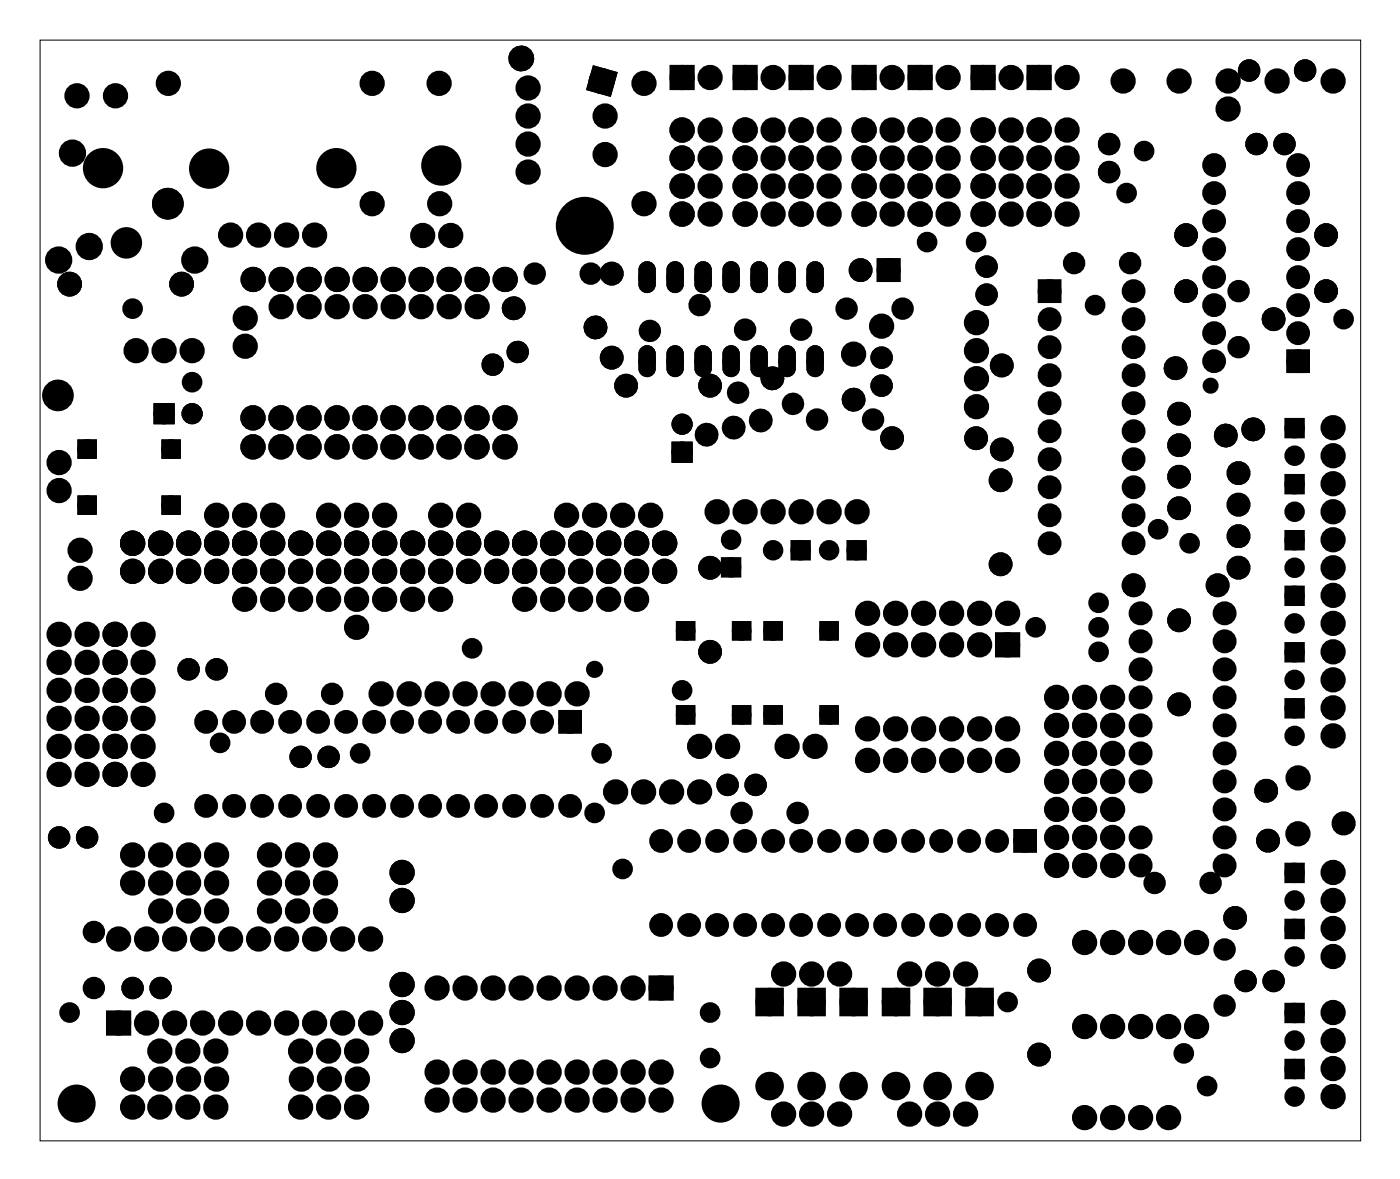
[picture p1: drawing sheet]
<svg xmlns="http://www.w3.org/2000/svg" width="127mm" height="107mm" viewBox="0 0 127 107" stroke-linecap="round" stroke-linejoin="round" font-family="sans-serif">
<path d="M3.6 3.6h119.8v99.8h-119.8z" fill="none" stroke="#000" stroke-width=".09"/>
<g fill="#000">
<circle cx="6.6" cy="13.9" r=".81"/>
<circle cx="7" cy="8.7" r=".76"/>
<circle cx="9.3" cy="15.2" r="1.3"/>
<circle cx="10.5" cy="8.7" r=".76"/>
<circle cx="15.2" cy="18.5" r=".91"/>
<circle cx="15.3" cy="7.6" r=".76"/>
<circle cx="19" cy="15.3" r="1.3"/>
<circle cx="30.5" cy="15.2" r="1.3"/>
<circle cx="33.8" cy="18.5" r=".76"/>
<circle cx="33.8" cy="7.6" r=".76"/>
<circle cx="39.8" cy="7.6" r=".76"/>
<circle cx="39.9" cy="18.5" r=".76"/>
<circle cx="40" cy="15" r="1.3"/>
<circle cx="47.3" cy="5.3" r=".79"/>
<circle cx="47.9" cy="8" r=".76"/>
<circle cx="47.9" cy="10.5" r=".76"/>
<circle cx="47.9" cy="13.1" r=".76"/>
<circle cx="47.9" cy="15.6" r=".76"/>
<circle cx="54.6" cy="7.3" r=".79"/>
<circle cx="54.9" cy="14" r=".76"/>
<circle cx="54.9" cy="10.5" r=".76"/>
<circle cx="58.4" cy="18.5" r=".76"/>
<circle cx="58.4" cy="7.6" r=".76"/>
<circle cx="61.9" cy="14.3" r=".76"/>
<circle cx="61.9" cy="11.8" r=".76"/>
<circle cx="61.9" cy="19.4" r=".76"/>
<circle cx="61.9" cy="16.9" r=".76"/>
<circle cx="61.9" cy="7" r=".76"/>
<circle cx="64.4" cy="14.3" r=".76"/>
<circle cx="64.4" cy="11.8" r=".76"/>
<circle cx="64.4" cy="16.9" r=".76"/>
<circle cx="64.4" cy="19.4" r=".76"/>
<circle cx="64.4" cy="7" r=".76"/>
<circle cx="67.6" cy="14.3" r=".76"/>
<circle cx="67.6" cy="11.8" r=".76"/>
<circle cx="67.6" cy="16.9" r=".76"/>
<circle cx="67.6" cy="19.4" r=".76"/>
<circle cx="67.6" cy="7" r=".76"/>
<circle cx="70.1" cy="14.3" r=".76"/>
<circle cx="70.1" cy="11.8" r=".76"/>
<circle cx="70.1" cy="19.4" r=".76"/>
<circle cx="70.1" cy="16.9" r=".76"/>
<circle cx="70.1" cy="7" r=".76"/>
<circle cx="72.7" cy="14.3" r=".76"/>
<circle cx="72.7" cy="11.8" r=".76"/>
<circle cx="72.7" cy="16.9" r=".76"/>
<circle cx="72.7" cy="19.4" r=".76"/>
<circle cx="72.7" cy="7" r=".76"/>
<circle cx="75.2" cy="14.3" r=".76"/>
<circle cx="75.2" cy="11.8" r=".76"/>
<circle cx="75.2" cy="19.4" r=".76"/>
<circle cx="75.2" cy="16.9" r=".76"/>
<circle cx="75.2" cy="7" r=".76"/>
<circle cx="78.4" cy="14.3" r=".76"/>
<circle cx="78.4" cy="11.8" r=".76"/>
<circle cx="78.4" cy="16.9" r=".76"/>
<circle cx="78.4" cy="19.4" r=".76"/>
<circle cx="78.4" cy="7" r=".76"/>
<circle cx="80.9" cy="14.3" r=".76"/>
<circle cx="80.9" cy="11.8" r=".76"/>
<circle cx="80.9" cy="19.4" r=".76"/>
<circle cx="80.9" cy="16.9" r=".76"/>
<circle cx="80.9" cy="7" r=".76"/>
<circle cx="83.5" cy="14.3" r=".76"/>
<circle cx="83.5" cy="11.8" r=".76"/>
<circle cx="83.5" cy="16.9" r=".76"/>
<circle cx="83.5" cy="19.4" r=".76"/>
<circle cx="83.5" cy="7" r=".76"/>
<circle cx="86" cy="14.3" r=".76"/>
<circle cx="86" cy="11.8" r=".76"/>
<circle cx="86" cy="16.9" r=".76"/>
<circle cx="86" cy="19.4" r=".76"/>
<circle cx="86" cy="7" r=".76"/>
<circle cx="89.2" cy="14.3" r=".76"/>
<circle cx="89.2" cy="11.8" r=".76"/>
<circle cx="89.2" cy="19.4" r=".76"/>
<circle cx="89.2" cy="16.9" r=".76"/>
<circle cx="89.2" cy="7" r=".76"/>
<circle cx="91.7" cy="14.3" r=".76"/>
<circle cx="91.7" cy="11.8" r=".76"/>
<circle cx="91.7" cy="16.9" r=".76"/>
<circle cx="91.7" cy="19.4" r=".76"/>
<circle cx="91.7" cy="7" r=".76"/>
<circle cx="94.3" cy="14.3" r=".76"/>
<circle cx="94.3" cy="11.8" r=".76"/>
<circle cx="94.3" cy="16.9" r=".76"/>
<circle cx="94.3" cy="19.4" r=".76"/>
<circle cx="94.3" cy="7" r=".76"/>
<circle cx="96.8" cy="14.3" r=".76"/>
<circle cx="96.8" cy="11.8" r=".76"/>
<circle cx="96.8" cy="19.4" r=".76"/>
<circle cx="96.8" cy="16.9" r=".76"/>
<circle cx="96.8" cy="7" r=".76"/>
<circle cx="100.6" cy="15.6" r=".64"/>
<circle cx="100.6" cy="13.1" r=".64"/>
<circle cx="101.9" cy="7.3" r=".76"/>
<circle cx="102.2" cy="17.5" r=".55"/>
<circle cx="103.8" cy="13.7" r=".55"/>
<circle cx="107" cy="7.3" r=".76"/>
<circle cx="110.1" cy="17.5" r=".7"/>
<circle cx="110.1" cy="15" r=".7"/>
<circle cx="111.4" cy="9.9" r=".76"/>
<circle cx="111.4" cy="7.3" r=".76"/>
<circle cx="113.3" cy="6.4" r=".64"/>
<circle cx="114" cy="13.1" r=".64"/>
<circle cx="115.9" cy="7.3" r=".76"/>
<circle cx="116.5" cy="13.1" r=".64"/>
<circle cx="117.8" cy="17.5" r=".7"/>
<circle cx="117.8" cy="15" r=".7"/>
<circle cx="118.4" cy="6.4" r=".64"/>
<circle cx="120.9" cy="7.3" r=".76"/>
<circle cx="5.3" cy="35.8" r=".91"/>
<circle cx="5.3" cy="23.6" r=".81"/>
<circle cx="6.3" cy="25.8" r=".75"/>
<circle cx="8.1" cy="22.3" r=".81"/>
<circle cx="11.5" cy="22" r=".95"/>
<circle cx="12" cy="28" r=".55"/>
<circle cx="12.3" cy="31.8" r=".76"/>
<circle cx="14.9" cy="31.8" r=".76"/>
<circle cx="14.9" cy="37.5" r=".59"/>
<circle cx="16.5" cy="25.8" r=".75"/>
<circle cx="17.4" cy="31.8" r=".76"/>
<circle cx="17.4" cy="34.6" r=".55"/>
<circle cx="17.4" cy="37.5" r=".59"/>
<circle cx="17.7" cy="23.6" r=".81"/>
<circle cx="20.9" cy="21.3" r=".76"/>
<circle cx="22.2" cy="31.4" r=".76"/>
<circle cx="22.2" cy="28.9" r=".76"/>
<circle cx="23" cy="37.9" r=".76"/>
<circle cx="23" cy="25.3" r=".76"/>
<circle cx="23.5" cy="21.3" r=".76"/>
<circle cx="25.5" cy="37.9" r=".76"/>
<circle cx="25.5" cy="27.8" r=".76"/>
<circle cx="25.5" cy="25.3" r=".76"/>
<circle cx="26" cy="21.3" r=".76"/>
<circle cx="28" cy="37.9" r=".76"/>
<circle cx="28" cy="27.8" r=".76"/>
<circle cx="28" cy="25.3" r=".76"/>
<circle cx="28.5" cy="21.3" r=".76"/>
<circle cx="30.6" cy="37.9" r=".76"/>
<circle cx="30.6" cy="27.8" r=".76"/>
<circle cx="30.6" cy="25.3" r=".76"/>
<circle cx="33.1" cy="37.9" r=".76"/>
<circle cx="33.1" cy="27.8" r=".76"/>
<circle cx="33.1" cy="25.3" r=".76"/>
<circle cx="35.7" cy="37.9" r=".76"/>
<circle cx="35.7" cy="27.8" r=".76"/>
<circle cx="35.7" cy="25.3" r=".76"/>
<circle cx="38.2" cy="37.9" r=".76"/>
<circle cx="38.2" cy="27.8" r=".76"/>
<circle cx="38.2" cy="25.3" r=".76"/>
<circle cx="38.3" cy="21.4" r=".76"/>
<circle cx="40.7" cy="37.9" r=".76"/>
<circle cx="40.7" cy="27.8" r=".76"/>
<circle cx="40.7" cy="25.3" r=".76"/>
<circle cx="40.9" cy="21.4" r=".76"/>
<circle cx="43.3" cy="37.9" r=".76"/>
<circle cx="43.3" cy="27.8" r=".76"/>
<circle cx="43.3" cy="25.3" r=".76"/>
<circle cx="44.7" cy="33.1" r=".64"/>
<circle cx="45.8" cy="37.9" r=".76"/>
<circle cx="45.8" cy="25.3" r=".76"/>
<circle cx="46.6" cy="27.9" r=".7"/>
<circle cx="47" cy="31.9" r=".64"/>
<circle cx="48.5" cy="24.8" r=".64"/>
<circle cx="53" cy="20.5" r="2.5"/>
<circle cx="53.6" cy="24.8" r=".64"/>
<circle cx="54" cy="29.7" r=".7"/>
<circle cx="55.5" cy="32.4" r=".7"/>
<circle cx="55.5" cy="24.8" r=".7"/>
<circle cx="56.8" cy="35" r=".7"/>
<circle cx="58.7" cy="25.1" r=".53"/>
<circle cx="58.7" cy="32.7" r=".53"/>
<circle cx="59" cy="30" r=".64"/>
<circle cx="61.2" cy="25.1" r=".53"/>
<circle cx="61.2" cy="32.7" r=".53"/>
<circle cx="61.9" cy="38.5" r=".59"/>
<circle cx="63.5" cy="27.7" r=".64"/>
<circle cx="63.8" cy="25.1" r=".53"/>
<circle cx="63.8" cy="32.7" r=".53"/>
<circle cx="64.1" cy="39.4" r=".7"/>
<circle cx="64.4" cy="35" r=".7"/>
<circle cx="66.3" cy="25.1" r=".53"/>
<circle cx="66.3" cy="32.7" r=".53"/>
<circle cx="66.6" cy="38.8" r=".7"/>
<circle cx="67" cy="35.6" r=".64"/>
<circle cx="67.6" cy="29.9" r=".64"/>
<circle cx="68.9" cy="25.1" r=".53"/>
<circle cx="68.9" cy="32.7" r=".53"/>
<circle cx="69" cy="38.1" r=".7"/>
<circle cx="70.1" cy="34.3" r=".7"/>
<circle cx="71.4" cy="25.1" r=".53"/>
<circle cx="71.4" cy="32.7" r=".53"/>
<circle cx="71.9" cy="36.6" r=".64"/>
<circle cx="72.7" cy="29.9" r=".64"/>
<circle cx="73.9" cy="25.1" r=".53"/>
<circle cx="73.9" cy="32.7" r=".53"/>
<circle cx="74.1" cy="38" r=".64"/>
<circle cx="76.8" cy="28" r=".64"/>
<circle cx="77.4" cy="32.1" r=".76"/>
<circle cx="77.4" cy="36.2" r=".7"/>
<circle cx="78.1" cy="24.5" r=".7"/>
<circle cx="79.2" cy="38" r=".64"/>
<circle cx="80" cy="35" r=".64"/>
<circle cx="80" cy="32.4" r=".64"/>
<circle cx="80" cy="29.6" r=".76"/>
<circle cx="80.6" cy="24.5" r=".7"/>
<circle cx="80.9" cy="39.7" r=".7"/>
<circle cx="81.9" cy="28" r=".64"/>
<circle cx="84.1" cy="21.9" r=".55"/>
<circle cx="88.5" cy="21.9" r=".55"/>
<circle cx="88.5" cy="39.7" r=".7"/>
<circle cx="88.6" cy="29.3" r=".76"/>
<circle cx="88.6" cy="36.9" r=".76"/>
<circle cx="88.6" cy="31.8" r=".76"/>
<circle cx="88.6" cy="34.3" r=".76"/>
<circle cx="89.5" cy="26.7" r=".64"/>
<circle cx="89.5" cy="24.2" r=".64"/>
<circle cx="90.9" cy="33.1" r=".7"/>
<circle cx="95.2" cy="28.9" r=".7"/>
<circle cx="95.2" cy="26.4" r=".7"/>
<circle cx="95.2" cy="31.5" r=".7"/>
<circle cx="95.2" cy="34" r=".7"/>
<circle cx="95.2" cy="39.1" r=".7"/>
<circle cx="95.2" cy="36.6" r=".7"/>
<circle cx="97.4" cy="23.9" r=".64"/>
<circle cx="99.3" cy="27.7" r=".55"/>
<circle cx="102.5" cy="23.9" r=".64"/>
<circle cx="102.8" cy="31.5" r=".7"/>
<circle cx="102.8" cy="26.4" r=".7"/>
<circle cx="102.8" cy="28.9" r=".7"/>
<circle cx="102.8" cy="34" r=".7"/>
<circle cx="102.8" cy="39.1" r=".7"/>
<circle cx="102.8" cy="36.6" r=".7"/>
<circle cx="106.6" cy="33.4" r=".7"/>
<circle cx="107" cy="37.5" r=".7"/>
<circle cx="107.6" cy="26.4" r=".67"/>
<circle cx="107.6" cy="21.3" r=".67"/>
<circle cx="109.8" cy="35" r=".45"/>
<circle cx="110.1" cy="20" r=".7"/>
<circle cx="110.1" cy="25.1" r=".7"/>
<circle cx="110.1" cy="32.7" r=".7"/>
<circle cx="110.1" cy="27.7" r=".7"/>
<circle cx="110.1" cy="30.2" r=".7"/>
<circle cx="110.1" cy="22.6" r=".7"/>
<circle cx="111.2" cy="39.5" r=".7"/>
<circle cx="112.4" cy="26.4" r=".64"/>
<circle cx="112.4" cy="31.5" r=".64"/>
<circle cx="113.7" cy="38.9" r=".7"/>
<circle cx="115.5" cy="28.9" r=".7"/>
<circle cx="117.4" cy="38.8" r=".6"/>
<circle cx="117.8" cy="20" r=".7"/>
<circle cx="117.8" cy="25.1" r=".7"/>
<circle cx="117.8" cy="30.2" r=".7"/>
<circle cx="117.8" cy="27.7" r=".7"/>
<circle cx="117.8" cy="32.7" r=".7"/>
<circle cx="117.8" cy="22.6" r=".7"/>
<circle cx="120.3" cy="26.4" r=".67"/>
<circle cx="120.3" cy="21.3" r=".67"/>
<circle cx="120.9" cy="38.8" r=".76"/>
<circle cx="121.9" cy="28.9" r=".55"/>
<circle cx="5.4" cy="41.9" r=".76"/>
<circle cx="5.4" cy="44.5" r=".76"/>
<circle cx="5.4" cy="57.5" r=".76"/>
<circle cx="7.3" cy="52.4" r=".76"/>
<circle cx="7.3" cy="49.9" r=".76"/>
<circle cx="7.9" cy="57.5" r=".76"/>
<circle cx="7.9" cy="40.7" r=".63"/>
<circle cx="7.9" cy="45.8" r=".63"/>
<circle cx="10.4" cy="57.5" r=".76"/>
<circle cx="12" cy="51.8" r=".76"/>
<circle cx="12" cy="49.3" r=".76"/>
<circle cx="13" cy="57.5" r=".76"/>
<circle cx="14.6" cy="49.3" r=".76"/>
<circle cx="14.6" cy="51.8" r=".76"/>
<circle cx="15.5" cy="40.7" r=".63"/>
<circle cx="15.5" cy="45.8" r=".63"/>
<circle cx="17.1" cy="51.8" r=".76"/>
<circle cx="17.1" cy="49.3" r=".76"/>
<circle cx="19.6" cy="51.8" r=".76"/>
<circle cx="19.6" cy="49.3" r=".76"/>
<circle cx="19.6" cy="46.7" r=".76"/>
<circle cx="22.2" cy="51.8" r=".76"/>
<circle cx="22.2" cy="49.3" r=".76"/>
<circle cx="22.2" cy="46.7" r=".76"/>
<circle cx="22.2" cy="54.3" r=".76"/>
<circle cx="23" cy="40.5" r=".76"/>
<circle cx="24.7" cy="51.8" r=".76"/>
<circle cx="24.7" cy="49.3" r=".76"/>
<circle cx="24.7" cy="46.7" r=".76"/>
<circle cx="24.7" cy="54.3" r=".76"/>
<circle cx="25.5" cy="40.5" r=".76"/>
<circle cx="27.3" cy="49.3" r=".76"/>
<circle cx="27.3" cy="51.8" r=".76"/>
<circle cx="27.3" cy="54.3" r=".76"/>
<circle cx="28" cy="40.5" r=".76"/>
<circle cx="29.8" cy="49.3" r=".76"/>
<circle cx="29.8" cy="51.8" r=".76"/>
<circle cx="29.8" cy="54.3" r=".76"/>
<circle cx="29.8" cy="46.7" r=".76"/>
<circle cx="30.6" cy="40.5" r=".76"/>
<circle cx="32.3" cy="56.9" r=".76"/>
<circle cx="32.3" cy="54.3" r=".76"/>
<circle cx="32.3" cy="51.8" r=".76"/>
<circle cx="32.3" cy="49.3" r=".76"/>
<circle cx="32.3" cy="46.7" r=".76"/>
<circle cx="33.1" cy="40.5" r=".76"/>
<circle cx="34.9" cy="49.3" r=".76"/>
<circle cx="34.9" cy="51.8" r=".76"/>
<circle cx="34.9" cy="46.7" r=".76"/>
<circle cx="34.9" cy="54.3" r=".76"/>
<circle cx="35.7" cy="40.5" r=".76"/>
<circle cx="37.4" cy="49.3" r=".76"/>
<circle cx="37.4" cy="51.8" r=".76"/>
<circle cx="37.4" cy="54.3" r=".76"/>
<circle cx="38.2" cy="40.5" r=".76"/>
<circle cx="40" cy="49.3" r=".76"/>
<circle cx="40" cy="51.8" r=".76"/>
<circle cx="40" cy="46.7" r=".76"/>
<circle cx="40" cy="54.3" r=".76"/>
<circle cx="40.7" cy="40.5" r=".76"/>
<circle cx="42.5" cy="49.3" r=".76"/>
<circle cx="42.5" cy="51.8" r=".76"/>
<circle cx="42.5" cy="46.7" r=".76"/>
<circle cx="42.8" cy="58.8" r=".55"/>
<circle cx="43.3" cy="40.5" r=".76"/>
<circle cx="45" cy="49.3" r=".76"/>
<circle cx="45" cy="51.8" r=".76"/>
<circle cx="45.8" cy="40.5" r=".76"/>
<circle cx="47.6" cy="49.3" r=".76"/>
<circle cx="47.6" cy="51.8" r=".76"/>
<circle cx="47.6" cy="54.3" r=".76"/>
<circle cx="50.1" cy="49.3" r=".76"/>
<circle cx="50.1" cy="51.8" r=".76"/>
<circle cx="50.1" cy="54.3" r=".76"/>
<circle cx="51.4" cy="46.7" r=".76"/>
<circle cx="52.7" cy="49.3" r=".76"/>
<circle cx="52.7" cy="51.8" r=".76"/>
<circle cx="52.7" cy="54.3" r=".76"/>
<circle cx="53.9" cy="46.7" r=".76"/>
<circle cx="55.2" cy="49.3" r=".76"/>
<circle cx="55.2" cy="51.8" r=".76"/>
<circle cx="55.2" cy="54.3" r=".76"/>
<circle cx="56.5" cy="46.7" r=".76"/>
<circle cx="57.7" cy="49.3" r=".76"/>
<circle cx="57.7" cy="51.8" r=".76"/>
<circle cx="57.7" cy="54.3" r=".76"/>
<circle cx="59" cy="46.7" r=".76"/>
<circle cx="60.3" cy="49.3" r=".76"/>
<circle cx="60.3" cy="51.8" r=".76"/>
<circle cx="61.9" cy="41" r=".59"/>
<circle cx="62.2" cy="57.2" r=".63"/>
<circle cx="64.4" cy="59.1" r=".7"/>
<circle cx="64.4" cy="51.5" r=".7"/>
<circle cx="65.1" cy="46.4" r=".76"/>
<circle cx="66.3" cy="48.9" r=".6"/>
<circle cx="66.3" cy="51.4" r=".6"/>
<circle cx="67.3" cy="57.2" r=".63"/>
<circle cx="67.6" cy="46.4" r=".76"/>
<circle cx="70.1" cy="49.9" r=".6"/>
<circle cx="70.1" cy="57.2" r=".63"/>
<circle cx="70.1" cy="46.4" r=".76"/>
<circle cx="72.6" cy="49.9" r=".6"/>
<circle cx="72.7" cy="46.4" r=".76"/>
<circle cx="75.2" cy="49.9" r=".6"/>
<circle cx="75.2" cy="57.2" r=".63"/>
<circle cx="75.2" cy="46.4" r=".76"/>
<circle cx="77.7" cy="49.9" r=".6"/>
<circle cx="77.8" cy="46.4" r=".76"/>
<circle cx="78.7" cy="58.5" r=".76"/>
<circle cx="78.7" cy="55.6" r=".76"/>
<circle cx="81.2" cy="58.5" r=".76"/>
<circle cx="81.2" cy="55.6" r=".76"/>
<circle cx="83.8" cy="58.5" r=".76"/>
<circle cx="83.8" cy="55.6" r=".76"/>
<circle cx="86.3" cy="58.5" r=".76"/>
<circle cx="86.3" cy="55.6" r=".76"/>
<circle cx="88.9" cy="58.5" r=".76"/>
<circle cx="88.9" cy="55.6" r=".76"/>
<circle cx="90.8" cy="43.5" r=".7"/>
<circle cx="90.8" cy="51.2" r=".7"/>
<circle cx="90.9" cy="40.8" r=".7"/>
<circle cx="91.4" cy="58.5" r=".76"/>
<circle cx="91.4" cy="55.6" r=".76"/>
<circle cx="93.9" cy="56.9" r=".55"/>
<circle cx="95.2" cy="41.6" r=".7"/>
<circle cx="95.2" cy="44.2" r=".7"/>
<circle cx="95.2" cy="46.7" r=".7"/>
<circle cx="95.2" cy="49.3" r=".7"/>
<circle cx="99.7" cy="59.1" r=".55"/>
<circle cx="99.7" cy="54.7" r=".55"/>
<circle cx="99.7" cy="56.9" r=".55"/>
<circle cx="102.8" cy="41.6" r=".7"/>
<circle cx="102.8" cy="44.2" r=".7"/>
<circle cx="102.8" cy="46.7" r=".7"/>
<circle cx="102.8" cy="49.3" r=".7"/>
<circle cx="102.8" cy="53.1" r=".7"/>
<circle cx="103.5" cy="55.6" r=".7"/>
<circle cx="103.5" cy="58.1" r=".7"/>
<circle cx="105.1" cy="48" r=".55"/>
<circle cx="107" cy="56.2" r=".7"/>
<circle cx="107" cy="40.4" r=".7"/>
<circle cx="107" cy="43.2" r=".7"/>
<circle cx="107" cy="46.1" r=".7"/>
<circle cx="107.9" cy="49.3" r=".55"/>
<circle cx="110.5" cy="53.1" r=".7"/>
<circle cx="111.1" cy="55.6" r=".7"/>
<circle cx="111.1" cy="58.1" r=".7"/>
<circle cx="112.3" cy="48.6" r=".7"/>
<circle cx="112.3" cy="51.5" r=".7"/>
<circle cx="112.3" cy="42.9" r=".7"/>
<circle cx="112.3" cy="45.8" r=".7"/>
<circle cx="117.4" cy="49" r=".6"/>
<circle cx="117.4" cy="43.9" r=".6"/>
<circle cx="117.4" cy="51.5" r=".6"/>
<circle cx="117.4" cy="41.3" r=".6"/>
<circle cx="117.4" cy="56.5" r=".6"/>
<circle cx="117.4" cy="54" r=".6"/>
<circle cx="117.4" cy="46.4" r=".6"/>
<circle cx="117.4" cy="59.1" r=".6"/>
<circle cx="120.9" cy="43.9" r=".76"/>
<circle cx="120.9" cy="56.5" r=".76"/>
<circle cx="120.9" cy="54" r=".76"/>
<circle cx="120.9" cy="46.4" r=".76"/>
<circle cx="120.9" cy="59.1" r=".76"/>
<circle cx="120.9" cy="41.3" r=".76"/>
<circle cx="120.9" cy="48.9" r=".76"/>
<circle cx="120.9" cy="51.5" r=".76"/>
<circle cx="5.4" cy="70.2" r=".76"/>
<circle cx="5.4" cy="67.7" r=".76"/>
<circle cx="5.4" cy="65.1" r=".76"/>
<circle cx="5.4" cy="60" r=".76"/>
<circle cx="5.4" cy="62.6" r=".76"/>
<circle cx="5.4" cy="75.9" r=".64"/>
<circle cx="7.9" cy="70.2" r=".76"/>
<circle cx="7.9" cy="67.7" r=".76"/>
<circle cx="7.9" cy="65.1" r=".76"/>
<circle cx="7.9" cy="62.6" r=".76"/>
<circle cx="7.9" cy="60" r=".76"/>
<circle cx="7.9" cy="75.9" r=".64"/>
<circle cx="10.4" cy="70.2" r=".76"/>
<circle cx="10.4" cy="67.7" r=".76"/>
<circle cx="10.4" cy="62.6" r=".76"/>
<circle cx="10.4" cy="65.1" r=".76"/>
<circle cx="10.4" cy="60" r=".76"/>
<circle cx="12" cy="77.5" r=".76"/>
<circle cx="13" cy="70.2" r=".76"/>
<circle cx="13" cy="67.7" r=".76"/>
<circle cx="13" cy="62.6" r=".76"/>
<circle cx="13" cy="65.1" r=".76"/>
<circle cx="13" cy="60" r=".76"/>
<circle cx="14.6" cy="77.5" r=".76"/>
<circle cx="14.9" cy="73.7" r=".55"/>
<circle cx="17.1" cy="77.5" r=".76"/>
<circle cx="17.1" cy="60.7" r=".64"/>
<circle cx="18.7" cy="73.1" r=".7"/>
<circle cx="18.7" cy="65.4" r=".7"/>
<circle cx="19.6" cy="77.5" r=".76"/>
<circle cx="19.6" cy="60.7" r=".64"/>
<circle cx="20" cy="67.4" r=".55"/>
<circle cx="21.2" cy="73.1" r=".7"/>
<circle cx="21.2" cy="65.4" r=".7"/>
<circle cx="23.8" cy="73.1" r=".7"/>
<circle cx="23.8" cy="65.4" r=".7"/>
<circle cx="24.4" cy="77.5" r=".76"/>
<circle cx="25" cy="62.9" r=".64"/>
<circle cx="26.3" cy="73.1" r=".7"/>
<circle cx="26.3" cy="65.4" r=".7"/>
<circle cx="27" cy="77.5" r=".76"/>
<circle cx="27.3" cy="68.6" r=".64"/>
<circle cx="28.9" cy="73.1" r=".7"/>
<circle cx="28.9" cy="65.4" r=".7"/>
<circle cx="29.5" cy="77.5" r=".76"/>
<circle cx="29.8" cy="68.6" r=".64"/>
<circle cx="30.1" cy="62.9" r=".64"/>
<circle cx="31.4" cy="73.1" r=".7"/>
<circle cx="31.4" cy="65.4" r=".7"/>
<circle cx="32.7" cy="68.3" r=".55"/>
<circle cx="33.9" cy="73.1" r=".7"/>
<circle cx="33.9" cy="65.4" r=".7"/>
<circle cx="34.6" cy="62.9" r=".76"/>
<circle cx="36.5" cy="73.1" r=".7"/>
<circle cx="36.5" cy="65.4" r=".7"/>
<circle cx="36.5" cy="79.1" r=".76"/>
<circle cx="37.1" cy="62.9" r=".76"/>
<circle cx="39" cy="73.1" r=".7"/>
<circle cx="39" cy="65.4" r=".7"/>
<circle cx="39.7" cy="62.9" r=".76"/>
<circle cx="41.6" cy="73.1" r=".7"/>
<circle cx="41.6" cy="65.4" r=".7"/>
<circle cx="42.2" cy="62.9" r=".76"/>
<circle cx="44.1" cy="73.1" r=".7"/>
<circle cx="44.1" cy="65.4" r=".7"/>
<circle cx="44.7" cy="62.9" r=".76"/>
<circle cx="46.6" cy="73.1" r=".7"/>
<circle cx="46.6" cy="65.4" r=".7"/>
<circle cx="47.3" cy="62.9" r=".76"/>
<circle cx="49.2" cy="73.1" r=".7"/>
<circle cx="49.2" cy="65.4" r=".7"/>
<circle cx="49.8" cy="62.9" r=".76"/>
<circle cx="51.7" cy="73.1" r=".7"/>
<circle cx="51.7" cy="65.4" r=".7"/>
<circle cx="52.4" cy="62.9" r=".76"/>
<circle cx="53.9" cy="60.7" r=".45"/>
<circle cx="53.9" cy="73.7" r=".55"/>
<circle cx="54.6" cy="68.3" r=".55"/>
<circle cx="55.8" cy="71.8" r=".76"/>
<circle cx="56.5" cy="78.8" r=".55"/>
<circle cx="58.4" cy="71.8" r=".76"/>
<circle cx="60" cy="76.2" r=".7"/>
<circle cx="60.9" cy="71.8" r=".76"/>
<circle cx="61.9" cy="62.6" r=".55"/>
<circle cx="62.2" cy="64.8" r=".63"/>
<circle cx="62.5" cy="76.2" r=".7"/>
<circle cx="63.5" cy="67.7" r=".76"/>
<circle cx="63.5" cy="71.8" r=".76"/>
<circle cx="65.1" cy="76.2" r=".7"/>
<circle cx="66" cy="67.7" r=".76"/>
<circle cx="66" cy="71.2" r=".64"/>
<circle cx="67.3" cy="73.7" r=".64"/>
<circle cx="67.3" cy="64.8" r=".63"/>
<circle cx="67.6" cy="76.2" r=".7"/>
<circle cx="68.5" cy="71.2" r=".64"/>
<circle cx="70.1" cy="76.2" r=".7"/>
<circle cx="70.1" cy="64.8" r=".63"/>
<circle cx="71.4" cy="67.7" r=".76"/>
<circle cx="72.4" cy="73.7" r=".64"/>
<circle cx="72.7" cy="76.2" r=".7"/>
<circle cx="73.9" cy="67.7" r=".76"/>
<circle cx="75.2" cy="76.2" r=".7"/>
<circle cx="75.2" cy="64.8" r=".63"/>
<circle cx="77.8" cy="76.2" r=".7"/>
<circle cx="78.7" cy="66.1" r=".76"/>
<circle cx="78.7" cy="68.9" r=".76"/>
<circle cx="80.3" cy="76.2" r=".7"/>
<circle cx="81.2" cy="66.1" r=".76"/>
<circle cx="81.2" cy="68.9" r=".76"/>
<circle cx="82.8" cy="76.2" r=".7"/>
<circle cx="83.8" cy="66.1" r=".76"/>
<circle cx="83.8" cy="68.9" r=".76"/>
<circle cx="85.4" cy="76.2" r=".7"/>
<circle cx="86.3" cy="66.1" r=".76"/>
<circle cx="86.3" cy="68.9" r=".76"/>
<circle cx="87.9" cy="76.2" r=".7"/>
<circle cx="88.9" cy="66.1" r=".76"/>
<circle cx="88.9" cy="68.9" r=".76"/>
<circle cx="90.5" cy="76.2" r=".7"/>
<circle cx="91.4" cy="66.1" r=".76"/>
<circle cx="91.4" cy="68.9" r=".76"/>
<circle cx="93" cy="76.2" r=".7"/>
<circle cx="95.8" cy="75.9" r=".76"/>
<circle cx="95.8" cy="73.4" r=".76"/>
<circle cx="95.8" cy="70.8" r=".76"/>
<circle cx="95.8" cy="78.5" r=".76"/>
<circle cx="95.8" cy="68.3" r=".76"/>
<circle cx="95.8" cy="65.8" r=".76"/>
<circle cx="95.8" cy="63.2" r=".76"/>
<circle cx="98.4" cy="75.9" r=".76"/>
<circle cx="98.4" cy="78.5" r=".76"/>
<circle cx="98.4" cy="70.8" r=".76"/>
<circle cx="98.4" cy="73.4" r=".76"/>
<circle cx="98.4" cy="63.2" r=".76"/>
<circle cx="98.4" cy="65.8" r=".76"/>
<circle cx="98.4" cy="68.3" r=".76"/>
<circle cx="100.9" cy="78.5" r=".76"/>
<circle cx="100.9" cy="75.9" r=".76"/>
<circle cx="100.9" cy="73.4" r=".76"/>
<circle cx="100.9" cy="70.8" r=".76"/>
<circle cx="100.9" cy="65.8" r=".76"/>
<circle cx="100.9" cy="63.2" r=".76"/>
<circle cx="100.9" cy="68.3" r=".76"/>
<circle cx="103.5" cy="70.8" r=".7"/>
<circle cx="103.5" cy="68.3" r=".7"/>
<circle cx="103.5" cy="63.2" r=".7"/>
<circle cx="103.5" cy="60.7" r=".7"/>
<circle cx="103.5" cy="78.5" r=".7"/>
<circle cx="103.5" cy="65.8" r=".7"/>
<circle cx="103.5" cy="75.9" r=".7"/>
<circle cx="107" cy="63.9" r=".7"/>
<circle cx="111.1" cy="73.4" r=".7"/>
<circle cx="111.1" cy="70.8" r=".7"/>
<circle cx="111.1" cy="68.3" r=".7"/>
<circle cx="111.1" cy="65.8" r=".7"/>
<circle cx="111.1" cy="60.7" r=".7"/>
<circle cx="111.1" cy="78.5" r=".7"/>
<circle cx="111.1" cy="63.2" r=".7"/>
<circle cx="111.1" cy="75.9" r=".7"/>
<circle cx="114.9" cy="71.7" r=".7"/>
<circle cx="115" cy="76.2" r=".7"/>
<circle cx="117.4" cy="64.2" r=".6"/>
<circle cx="117.4" cy="79.1" r=".6"/>
<circle cx="117.4" cy="61.6" r=".6"/>
<circle cx="117.4" cy="66.7" r=".6"/>
<circle cx="117.7" cy="75.6" r=".76"/>
<circle cx="117.8" cy="70.5" r=".76"/>
<circle cx="120.9" cy="79.1" r=".76"/>
<circle cx="120.9" cy="61.6" r=".76"/>
<circle cx="120.9" cy="66.7" r=".76"/>
<circle cx="120.9" cy="64.2" r=".76"/>
<circle cx="121.9" cy="74.7" r=".7"/>
<circle cx="6.3" cy="91.8" r=".55"/>
<circle cx="8.5" cy="84.5" r=".64"/>
<circle cx="8.5" cy="89.6" r=".64"/>
<circle cx="10.8" cy="85.1" r=".76"/>
<circle cx="10.8" cy="92.8" r=".76"/>
<circle cx="12" cy="89.6" r=".64"/>
<circle cx="12" cy="80.1" r=".76"/>
<circle cx="12" cy="97.8" r=".76"/>
<circle cx="13.3" cy="85.1" r=".76"/>
<circle cx="13.3" cy="92.8" r=".76"/>
<circle cx="14.5" cy="95.3" r=".76"/>
<circle cx="14.6" cy="82.6" r=".76"/>
<circle cx="14.6" cy="89.6" r=".64"/>
<circle cx="14.6" cy="80.1" r=".76"/>
<circle cx="14.6" cy="97.8" r=".76"/>
<circle cx="15.8" cy="85.1" r=".76"/>
<circle cx="15.8" cy="92.8" r=".76"/>
<circle cx="17" cy="95.3" r=".76"/>
<circle cx="17.1" cy="82.6" r=".76"/>
<circle cx="17.1" cy="80.1" r=".76"/>
<circle cx="17.1" cy="97.8" r=".76"/>
<circle cx="18.4" cy="85.1" r=".76"/>
<circle cx="18.4" cy="92.8" r=".76"/>
<circle cx="19.6" cy="95.3" r=".76"/>
<circle cx="19.6" cy="82.6" r=".76"/>
<circle cx="19.6" cy="80.1" r=".76"/>
<circle cx="19.6" cy="97.8" r=".76"/>
<circle cx="20.9" cy="85.1" r=".76"/>
<circle cx="20.9" cy="92.8" r=".76"/>
<circle cx="23.5" cy="85.1" r=".76"/>
<circle cx="23.5" cy="92.8" r=".76"/>
<circle cx="24.4" cy="80.1" r=".76"/>
<circle cx="24.4" cy="82.6" r=".76"/>
<circle cx="26" cy="85.1" r=".76"/>
<circle cx="26" cy="92.8" r=".76"/>
<circle cx="27" cy="82.6" r=".76"/>
<circle cx="27" cy="80.1" r=".76"/>
<circle cx="27.3" cy="95.3" r=".76"/>
<circle cx="27.3" cy="97.8" r=".76"/>
<circle cx="28.5" cy="85.1" r=".76"/>
<circle cx="28.5" cy="92.8" r=".76"/>
<circle cx="29.5" cy="82.6" r=".76"/>
<circle cx="29.5" cy="80.1" r=".76"/>
<circle cx="29.8" cy="95.3" r=".76"/>
<circle cx="29.9" cy="97.8" r=".76"/>
<circle cx="31.1" cy="85.1" r=".76"/>
<circle cx="31.1" cy="92.8" r=".76"/>
<circle cx="32.3" cy="95.3" r=".76"/>
<circle cx="32.4" cy="97.8" r=".76"/>
<circle cx="33.6" cy="85.1" r=".76"/>
<circle cx="33.6" cy="92.8" r=".76"/>
<circle cx="36.5" cy="89.3" r=".76"/>
<circle cx="36.5" cy="91.8" r=".76"/>
<circle cx="36.5" cy="94.3" r=".76"/>
<circle cx="36.5" cy="81.6" r=".76"/>
<circle cx="39.7" cy="97.2" r=".76"/>
<circle cx="39.7" cy="99.7" r=".76"/>
<circle cx="39.7" cy="89.6" r=".76"/>
<circle cx="42.2" cy="97.2" r=".76"/>
<circle cx="42.2" cy="99.7" r=".76"/>
<circle cx="42.2" cy="89.6" r=".76"/>
<circle cx="44.7" cy="97.2" r=".76"/>
<circle cx="44.7" cy="99.7" r=".76"/>
<circle cx="44.7" cy="89.6" r=".76"/>
<circle cx="47.3" cy="97.2" r=".76"/>
<circle cx="47.3" cy="99.7" r=".76"/>
<circle cx="47.3" cy="89.6" r=".76"/>
<circle cx="49.8" cy="97.2" r=".76"/>
<circle cx="49.8" cy="99.7" r=".76"/>
<circle cx="49.8" cy="89.6" r=".76"/>
<circle cx="52.4" cy="97.2" r=".76"/>
<circle cx="52.4" cy="99.7" r=".76"/>
<circle cx="52.4" cy="89.6" r=".76"/>
<circle cx="54.9" cy="99.7" r=".76"/>
<circle cx="54.9" cy="97.2" r=".76"/>
<circle cx="54.9" cy="89.6" r=".76"/>
<circle cx="57.4" cy="97.2" r=".76"/>
<circle cx="57.4" cy="99.7" r=".76"/>
<circle cx="57.4" cy="89.6" r=".76"/>
<circle cx="60" cy="97.2" r=".76"/>
<circle cx="60" cy="99.7" r=".76"/>
<circle cx="60" cy="89.6" r=".76"/>
<circle cx="60" cy="83.9" r=".7"/>
<circle cx="62.5" cy="83.9" r=".7"/>
<circle cx="64.4" cy="91.8" r=".55"/>
<circle cx="64.4" cy="95.9" r=".55"/>
<circle cx="65.1" cy="83.9" r=".7"/>
<circle cx="67.6" cy="83.9" r=".7"/>
<circle cx="69.8" cy="90.8" r=".91"/>
<circle cx="69.8" cy="98.5" r=".91"/>
<circle cx="70.1" cy="83.9" r=".7"/>
<circle cx="71.1" cy="88.3" r=".76"/>
<circle cx="72.7" cy="83.9" r=".7"/>
<circle cx="73.6" cy="90.8" r=".91"/>
<circle cx="73.6" cy="98.5" r=".91"/>
<circle cx="73.6" cy="88.3" r=".76"/>
<circle cx="75.2" cy="83.9" r=".7"/>
<circle cx="76.2" cy="88.3" r=".76"/>
<circle cx="77.4" cy="90.8" r=".91"/>
<circle cx="77.4" cy="98.5" r=".91"/>
<circle cx="77.8" cy="83.9" r=".7"/>
<circle cx="80.3" cy="83.9" r=".7"/>
<circle cx="81.3" cy="90.8" r=".91"/>
<circle cx="81.3" cy="98.5" r=".91"/>
<circle cx="82.5" cy="88.3" r=".76"/>
<circle cx="82.8" cy="83.9" r=".7"/>
<circle cx="85.1" cy="90.8" r=".91"/>
<circle cx="85.1" cy="98.5" r=".91"/>
<circle cx="85.1" cy="88.3" r=".76"/>
<circle cx="85.4" cy="83.9" r=".7"/>
<circle cx="87.6" cy="88.3" r=".76"/>
<circle cx="87.9" cy="83.9" r=".7"/>
<circle cx="88.9" cy="90.8" r=".91"/>
<circle cx="88.9" cy="98.5" r=".91"/>
<circle cx="90.5" cy="83.9" r=".7"/>
<circle cx="91.4" cy="90.8" r=".55"/>
<circle cx="93" cy="83.9" r=".7"/>
<circle cx="94.3" cy="88" r=".7"/>
<circle cx="94.3" cy="95.6" r=".7"/>
<circle cx="98.4" cy="93.1" r=".76"/>
<circle cx="98.4" cy="85.4" r=".76"/>
<circle cx="100.9" cy="93.1" r=".76"/>
<circle cx="100.9" cy="85.4" r=".76"/>
<circle cx="103.5" cy="93.1" r=".76"/>
<circle cx="103.5" cy="85.4" r=".76"/>
<circle cx="104.7" cy="80.1" r=".64"/>
<circle cx="106" cy="93.1" r=".76"/>
<circle cx="106" cy="85.4" r=".76"/>
<circle cx="107.4" cy="95.5" r=".55"/>
<circle cx="108.5" cy="93.1" r=".76"/>
<circle cx="108.5" cy="85.4" r=".76"/>
<circle cx="109.5" cy="98.5" r=".55"/>
<circle cx="109.8" cy="80.1" r=".64"/>
<circle cx="111.1" cy="86.1" r=".64"/>
<circle cx="111.1" cy="91.2" r=".64"/>
<circle cx="112" cy="83.2" r=".7"/>
<circle cx="113" cy="88.9" r=".64"/>
<circle cx="115.5" cy="88.9" r=".64"/>
<circle cx="117.4" cy="86.7" r=".6"/>
<circle cx="117.4" cy="81.6" r=".6"/>
<circle cx="117.4" cy="94.3" r=".6"/>
<circle cx="117.4" cy="99.4" r=".6"/>
<circle cx="117.4" cy="84.2" r=".6"/>
<circle cx="117.4" cy="91.8" r=".6"/>
<circle cx="117.4" cy="96.9" r=".6"/>
<circle cx="120.9" cy="81.6" r=".76"/>
<circle cx="120.9" cy="94.3" r=".76"/>
<circle cx="120.9" cy="96.9" r=".76"/>
<circle cx="120.9" cy="91.8" r=".76"/>
<circle cx="120.9" cy="99.4" r=".76"/>
<circle cx="120.9" cy="86.7" r=".76"/>
<circle cx="120.9" cy="84.2" r=".76"/>
<circle cx="6.9" cy="100.1" r="1.6"/>
<circle cx="12" cy="100.4" r=".76"/>
<circle cx="14.5" cy="100.4" r=".76"/>
<circle cx="17" cy="100.4" r=".76"/>
<circle cx="19.6" cy="100.4" r=".76"/>
<circle cx="27.3" cy="100.4" r=".76"/>
<circle cx="29.8" cy="100.4" r=".76"/>
<circle cx="32.3" cy="100.4" r=".76"/>
<circle cx="65.4" cy="100.1" r="1.6"/>
<circle cx="71.1" cy="101" r=".76"/>
<circle cx="73.6" cy="101" r=".76"/>
<circle cx="76.2" cy="101" r=".76"/>
<circle cx="82.5" cy="101" r=".76"/>
<circle cx="85.1" cy="101" r=".76"/>
<circle cx="87.6" cy="101" r=".76"/>
<circle cx="98.4" cy="101.3" r=".76"/>
<circle cx="100.9" cy="101.3" r=".76"/>
<circle cx="103.5" cy="101.3" r=".76"/>
<circle cx="106" cy="101.3" r=".76"/>
</g>
<g fill="none" stroke="#000" stroke-width=".79" stroke-linecap="butt">
<circle cx="107.6" cy="21.3" r=".67"/>
<circle cx="107.6" cy="26.4" r=".67"/>
<circle cx="120.3" cy="21.3" r=".67"/>
<circle cx="120.3" cy="26.4" r=".67"/>
</g>
<g fill="#000">
<path d="M54.1 6.4l1.5 .4-.5 1.5-1.5-.4zM61.1 6.3h1.5v1.5h-1.5zM66.8 6.3h1.6v1.5h-1.6zM71.9 6.3h1.5v1.5h-1.5zM77.6 6.3h1.6v1.5h-1.6zM82.7 6.3h1.5v1.5h-1.5zM88.4 6.3h1.5v1.5h-1.5zM93.5 6.3h1.5v1.5h-1.5zM79.9 23.8h1.4v1.4h-1.4zM94.5 25.7h1.4v1.4h-1.4zM116.8 38.2h1.2v1.2h-1.2zM117.1 32h1.4v1.4h-1.4z"/>
<path d="M65.7 50.8h1.2v1.2h-1.2zM72 49.3h1.2v1.2h-1.2zM77.1 49.3h1.2v1.2h-1.2zM90.6 57.7h1.6v1.5h-1.6zM116.8 58.5h1.2v1.2h-1.2zM116.8 53.4h1.2v1.2h-1.2zM116.8 48.4h1.2v1.2h-1.2zM116.8 43.3h1.2v1.2h-1.2zM51 64.7h1.4v1.4h-1.4zM92.3 75.5h1.4v1.4h-1.4zM116.8 78.5h1.2v1.2h-1.2zM116.8 63.6h1.2v1.2h-1.2z"/>
<path d="M10 92h1.5v1.5h-1.5zM59.2 88.8h1.5v1.5h-1.5zM68.9 89.9h1.8v1.9h-1.8zM72.7 89.9h1.8v1.9h-1.8zM76.5 89.9h1.8v1.9h-1.8zM80.4 89.9h1.8v1.9h-1.8zM84.1 89.9h1.9v1.9h-1.9zM87.9 89.9h1.9v1.9h-1.9zM116.8 91.2h1.2v1.2h-1.2zM116.8 96.3h1.2v1.2h-1.2zM116.8 83.6h1.2v1.2h-1.2z"/>
<path d="M14.1 36.7v1.6h1.6v-1.6zM14.5 37.5a.35 .35 0 0 1 .7 0 .35 .35 0 0 1-.7 0z"/>
<path d="M14.1 36.7v1.6h1.6v-1.6zM14.5 37.5a.35 .35 0 0 1 .7 0 .35 .35 0 0 1-.7 0z"/>
<path d="M14.1 36.7v1.6h1.6v-1.6zM14.5 37.5a.35 .35 0 0 1 .7 0 .35 .35 0 0 1-.7 0z"/>
<path d="M58.2 24a.66 .66 0 0 1 .8-.1 .66 .66 0 0 1 .4 .6v1.3a.66 .66 0 0 1-.7 .6 .66 .66 0 0 1-.7-.6v-1.3zM58.3 25.1a.41 .41 0 0 0 .8 0 .41 .41 0 0 0-.8 0z"/>
<path d="M58.2 31.6a.66 .66 0 0 1 .8-.1 .66 .66 0 0 1 .4 .6v1.3a.66 .66 0 0 1-.7 .7 .66 .66 0 0 1-.7-.7v-1.3zM58.3 32.7a.41 .41 0 0 0 .8 0 .41 .41 0 0 0-.8 0z"/>
<path d="M58.2 24a.66 .66 0 0 1 .8-.1 .66 .66 0 0 1 .4 .6v1.3a.66 .66 0 0 1-.7 .6 .66 .66 0 0 1-.7-.6v-1.3zM58.3 25.1a.41 .41 0 0 0 .8 0 .41 .41 0 0 0-.8 0z"/>
<path d="M58.2 31.6a.66 .66 0 0 1 .8-.1 .66 .66 0 0 1 .4 .6v1.3a.66 .66 0 0 1-.7 .7 .66 .66 0 0 1-.7-.7v-1.3zM58.3 32.7a.41 .41 0 0 0 .8 0 .41 .41 0 0 0-.8 0z"/>
<path d="M60.8 24a.66 .66 0 0 1 .7-.1 .66 .66 0 0 1 .4 .6v1.3a.66 .66 0 0 1-.7 .6 .66 .66 0 0 1-.6-.6v-1.3zM60.8 25.1a.41 .41 0 0 0 .8 0 .41 .41 0 0 0-.8 0z"/>
<path d="M60.8 31.6a.66 .66 0 0 1 .7-.1 .66 .66 0 0 1 .4 .6v1.3a.66 .66 0 0 1-.7 .7 .66 .66 0 0 1-.6-.7v-1.3zM60.8 32.7a.41 .41 0 0 0 .8 0 .41 .41 0 0 0-.8 0z"/>
<path d="M60.8 24a.66 .66 0 0 1 .7-.1 .66 .66 0 0 1 .4 .6v1.3a.66 .66 0 0 1-.7 .6 .66 .66 0 0 1-.6-.6v-1.3zM60.8 25.1a.41 .41 0 0 0 .8 0 .41 .41 0 0 0-.8 0z"/>
<path d="M60.8 31.6a.66 .66 0 0 1 .7-.1 .66 .66 0 0 1 .4 .6v1.3a.66 .66 0 0 1-.7 .7 .66 .66 0 0 1-.6-.7v-1.3zM60.8 32.7a.41 .41 0 0 0 .8 0 .41 .41 0 0 0-.8 0z"/>
<path d="M63.3 24a.66 .66 0 0 1 .7-.1 .66 .66 0 0 1 .4 .6v1.3a.66 .66 0 0 1-.6 .6 .66 .66 0 0 1-.7-.6v-1.3zM63.4 25.1a.41 .41 0 0 0 .8 0 .41 .41 0 0 0-.8 0z"/>
<path d="M63.3 31.6a.66 .66 0 0 1 .7-.1 .66 .66 0 0 1 .4 .6v1.3a.66 .66 0 0 1-.6 .7 .66 .66 0 0 1-.7-.7v-1.3zM63.4 32.7a.41 .41 0 0 0 .8 0 .41 .41 0 0 0-.8 0z"/>
<path d="M63.3 24a.66 .66 0 0 1 .7-.1 .66 .66 0 0 1 .4 .6v1.3a.66 .66 0 0 1-.6 .6 .66 .66 0 0 1-.7-.6v-1.3zM63.4 25.1a.41 .41 0 0 0 .8 0 .41 .41 0 0 0-.8 0z"/>
<path d="M63.3 31.6a.66 .66 0 0 1 .7-.1 .66 .66 0 0 1 .4 .6v1.3a.66 .66 0 0 1-.6 .7 .66 .66 0 0 1-.7-.7v-1.3zM63.4 32.7a.41 .41 0 0 0 .8 0 .41 .41 0 0 0-.8 0z"/>
<path d="M65.9 24a.66 .66 0 0 1 .7-.1 .66 .66 0 0 1 .4 .6v1.3a.66 .66 0 0 1-.7 .6 .66 .66 0 0 1-.6-.6v-1.3zM65.9 25.1a.41 .41 0 0 0 .8 0 .41 .41 0 0 0-.8 0z"/>
<path d="M65.9 31.6a.66 .66 0 0 1 .7-.1 .66 .66 0 0 1 .4 .6v1.3a.66 .66 0 0 1-.7 .7 .66 .66 0 0 1-.6-.7v-1.3zM65.9 32.7a.41 .41 0 0 0 .8 0 .41 .41 0 0 0-.8 0z"/>
<path d="M65.9 24a.66 .66 0 0 1 .7-.1 .66 .66 0 0 1 .4 .6v1.3a.66 .66 0 0 1-.7 .6 .66 .66 0 0 1-.6-.6v-1.3zM65.9 25.1a.41 .41 0 0 0 .8 0 .41 .41 0 0 0-.8 0z"/>
<path d="M65.9 31.6a.66 .66 0 0 1 .7-.1 .66 .66 0 0 1 .4 .6v1.3a.66 .66 0 0 1-.7 .7 .66 .66 0 0 1-.6-.7v-1.3zM65.9 32.7a.41 .41 0 0 0 .8 0 .41 .41 0 0 0-.8 0z"/>
<path d="M68.4 24a.66 .66 0 0 1 .7-.1 .66 .66 0 0 1 .4 .6v1.3a.66 .66 0 0 1-.6 .6 .66 .66 0 0 1-.7-.6v-1.3zM68.5 25.1a.41 .41 0 0 0 .8 0 .41 .41 0 0 0-.8 0z"/>
<path d="M68.4 31.6a.66 .66 0 0 1 .7-.1 .66 .66 0 0 1 .4 .6v1.3a.66 .66 0 0 1-.6 .7 .66 .66 0 0 1-.7-.7v-1.3zM68.5 32.7a.41 .41 0 0 0 .8 0 .41 .41 0 0 0-.8 0z"/>
<path d="M68.4 24a.66 .66 0 0 1 .7-.1 .66 .66 0 0 1 .4 .6v1.3a.66 .66 0 0 1-.6 .6 .66 .66 0 0 1-.7-.6v-1.3zM68.5 25.1a.41 .41 0 0 0 .8 0 .41 .41 0 0 0-.8 0z"/>
<path d="M68.4 31.6a.66 .66 0 0 1 .7-.1 .66 .66 0 0 1 .4 .6v1.3a.66 .66 0 0 1-.6 .7 .66 .66 0 0 1-.7-.7v-1.3zM68.5 32.7a.41 .41 0 0 0 .8 0 .41 .41 0 0 0-.8 0z"/>
<path d="M70.9 24a.66 .66 0 0 1 .8-.1 .66 .66 0 0 1 .4 .6v1.3a.66 .66 0 0 1-.7 .6 .66 .66 0 0 1-.7-.6v-1.3zM71 25.1a.41 .41 0 0 0 .8 0 .41 .41 0 0 0-.8 0z"/>
<path d="M70.9 31.6a.66 .66 0 0 1 .8-.1 .66 .66 0 0 1 .4 .6v1.3a.66 .66 0 0 1-.7 .7 .66 .66 0 0 1-.7-.7v-1.3zM71 32.7a.41 .41 0 0 0 .8 0 .41 .41 0 0 0-.8 0z"/>
<path d="M70.9 24a.66 .66 0 0 1 .8-.1 .66 .66 0 0 1 .4 .6v1.3a.66 .66 0 0 1-.7 .6 .66 .66 0 0 1-.7-.6v-1.3zM71 25.1a.41 .41 0 0 0 .8 0 .41 .41 0 0 0-.8 0z"/>
<path d="M70.9 31.6a.66 .66 0 0 1 .8-.1 .66 .66 0 0 1 .4 .6v1.3a.66 .66 0 0 1-.7 .7 .66 .66 0 0 1-.7-.7v-1.3zM71 32.7a.41 .41 0 0 0 .8 0 .41 .41 0 0 0-.8 0z"/>
<path d="M73.5 24a.66 .66 0 0 1 .7-.1 .66 .66 0 0 1 .4 .6v1.3a.66 .66 0 0 1-.7 .6 .66 .66 0 0 1-.6-.6v-1.3zM73.5 25.1a.41 .41 0 0 0 .8 0 .41 .41 0 0 0-.8 0z"/>
<path d="M73.5 31.6a.66 .66 0 0 1 .7-.1 .66 .66 0 0 1 .4 .6v1.3a.66 .66 0 0 1-.7 .7 .66 .66 0 0 1-.6-.7v-1.3zM73.5 32.7a.41 .41 0 0 0 .8 0 .41 .41 0 0 0-.8 0z"/>
<path d="M73.5 24a.66 .66 0 0 1 .7-.1 .66 .66 0 0 1 .4 .6v1.3a.66 .66 0 0 1-.7 .6 .66 .66 0 0 1-.6-.6v-1.3zM73.5 25.1a.41 .41 0 0 0 .8 0 .41 .41 0 0 0-.8 0z"/>
<path d="M73.5 31.6a.66 .66 0 0 1 .7-.1 .66 .66 0 0 1 .4 .6v1.3a.66 .66 0 0 1-.7 .7 .66 .66 0 0 1-.6-.7v-1.3zM73.5 32.7a.41 .41 0 0 0 .8 0 .41 .41 0 0 0-.8 0z"/>
<path d="M7.1 45h1.6v1.6h-1.6zM7.4 45.8a.5 .5 0 0 0 1 0 .5 .5 0 0 0-1 0z"/>
<path d="M7.1 40h1.6v1.5h-1.6zM7.4 40.7a.5 .5 0 0 0 1 0 .5 .5 0 0 0-1 0z"/>
<path d="M7.1 45h1.6v1.6h-1.6zM7.4 45.8a.5 .5 0 0 0 1 0 .5 .5 0 0 0-1 0z"/>
<path d="M7.1 40h1.6v1.5h-1.6zM7.4 40.7a.5 .5 0 0 0 1 0 .5 .5 0 0 0-1 0z"/>
<path d="M14.8 45h1.5v1.6h-1.5zM15 45.8a.5 .5 0 0 0 1 0 .5 .5 0 0 0-1 0z"/>
<path d="M14.8 40h1.5v1.5h-1.5zM15 40.7a.5 .5 0 0 0 1 0 .5 .5 0 0 0-1 0z"/>
<path d="M14.8 45h1.5v1.6h-1.5zM15 45.8a.5 .5 0 0 0 1 0 .5 .5 0 0 0-1 0z"/>
<path d="M14.8 40h1.5v1.5h-1.5zM15 40.7a.5 .5 0 0 0 1 0 .5 .5 0 0 0-1 0z"/>
<path d="M61.1 40.2v1.6h1.6v-1.6zM61.5 41a.35 .35 0 0 1 .7 0 .35 .35 0 0 1-.7 0z"/>
<path d="M61.1 40.2v1.6h1.6v-1.6zM61.5 41a.35 .35 0 0 1 .7 0 .35 .35 0 0 1-.7 0z"/>
<path d="M61.1 40.2v1.6h1.6v-1.6zM61.5 41a.35 .35 0 0 1 .7 0 .35 .35 0 0 1-.7 0z"/>
<path d="M61.4 56.4h1.5v1.5h-1.5zM61.7 57.2a.5 .5 0 0 0 1 0 .5 .5 0 0 0-1 0z"/>
<path d="M61.4 56.4h1.5v1.5h-1.5zM61.7 57.2a.5 .5 0 0 0 1 0 .5 .5 0 0 0-1 0z"/>
<path d="M66.5 56.4h1.5v1.5h-1.5zM66.8 57.2a.5 .5 0 0 0 1 0 .5 .5 0 0 0-1 0z"/>
<path d="M66.5 56.4h1.5v1.5h-1.5zM66.8 57.2a.5 .5 0 0 0 1 0 .5 .5 0 0 0-1 0z"/>
<path d="M69.4 56.4h1.5v1.5h-1.5zM69.6 57.2a.5 .5 0 0 0 1 0 .5 .5 0 0 0-1 0z"/>
<path d="M69.4 56.4h1.5v1.5h-1.5zM69.6 57.2a.5 .5 0 0 0 1 0 .5 .5 0 0 0-1 0z"/>
<path d="M74.5 56.4h1.5v1.5h-1.5zM74.7 57.2a.5 .5 0 0 0 1 0 .5 .5 0 0 0-1 0z"/>
<path d="M74.5 56.4h1.5v1.5h-1.5zM74.7 57.2a.5 .5 0 0 0 1 0 .5 .5 0 0 0-1 0z"/>
<path d="M61.4 64.1h1.5v1.5h-1.5zM61.7 64.8a.5 .5 0 0 0 1 0 .5 .5 0 0 0-1 0z"/>
<path d="M61.4 64.1h1.5v1.5h-1.5zM61.7 64.8a.5 .5 0 0 0 1 0 .5 .5 0 0 0-1 0z"/>
<path d="M66.5 64.1h1.5v1.5h-1.5zM66.8 64.8a.5 .5 0 0 0 1 0 .5 .5 0 0 0-1 0z"/>
<path d="M66.5 64.1h1.5v1.5h-1.5zM66.8 64.8a.5 .5 0 0 0 1 0 .5 .5 0 0 0-1 0z"/>
<path d="M69.4 64.1h1.5v1.5h-1.5zM69.6 64.8a.5 .5 0 0 0 1 0 .5 .5 0 0 0-1 0z"/>
<path d="M69.4 64.1h1.5v1.5h-1.5zM69.6 64.8a.5 .5 0 0 0 1 0 .5 .5 0 0 0-1 0z"/>
<path d="M74.5 64.1h1.5v1.5h-1.5zM74.7 64.8a.5 .5 0 0 0 1 0 .5 .5 0 0 0-1 0z"/>
<path d="M74.5 64.1h1.5v1.5h-1.5zM74.7 64.8a.5 .5 0 0 0 1 0 .5 .5 0 0 0-1 0z"/>
</g>
<g fill="none" stroke="#000" stroke-width=".76" stroke-linecap="butt">
<path d="M54.1 6.4l1.5 .4-.5 1.5-1.5-.4zM61.1 6.3h1.5v1.5h-1.5zM66.8 6.3h1.6v1.5h-1.6zM71.9 6.3h1.5v1.5h-1.5zM77.6 6.3h1.6v1.5h-1.6zM82.7 6.3h1.5v1.5h-1.5zM88.4 6.3h1.5v1.5h-1.5zM93.5 6.3h1.5v1.5h-1.5zM79.9 23.8h1.4v1.4h-1.4zM94.5 25.7h1.4v1.4h-1.4zM117.1 32h1.4v1.4h-1.4zM90.6 57.7h1.6v1.5h-1.6z"/>
<path d="M51 64.7h1.4v1.4h-1.4zM92.3 75.5h1.4v1.4h-1.4zM10 92h1.5v1.5h-1.5zM59.2 88.8h1.5v1.5h-1.5zM68.9 89.9h1.8v1.9h-1.8zM72.7 89.9h1.8v1.9h-1.8zM76.5 89.9h1.8v1.9h-1.8zM80.4 89.9h1.8v1.9h-1.8zM84.1 89.9h1.9v1.9h-1.9zM87.9 89.9h1.9v1.9h-1.9z"/>
<circle cx="7" cy="8.7" r=".76"/>
<circle cx="10.5" cy="8.7" r=".76"/>
<circle cx="15.3" cy="7.6" r=".76"/>
<circle cx="33.8" cy="7.6" r=".76"/>
<circle cx="33.8" cy="18.5" r=".76"/>
<circle cx="39.8" cy="7.6" r=".76"/>
<circle cx="39.9" cy="18.5" r=".76"/>
<circle cx="47.3" cy="5.3" r=".79"/>
<circle cx="47.9" cy="10.5" r=".76"/>
<circle cx="47.9" cy="8" r=".76"/>
<circle cx="47.9" cy="13.1" r=".76"/>
<circle cx="47.9" cy="15.6" r=".76"/>
<circle cx="54.6" cy="7.3" r=".79"/>
<circle cx="54.9" cy="14" r=".76"/>
<circle cx="54.9" cy="10.5" r=".76"/>
<circle cx="58.4" cy="7.6" r=".76"/>
<circle cx="58.4" cy="18.5" r=".76"/>
<circle cx="61.9" cy="14.3" r=".76"/>
<circle cx="61.9" cy="11.8" r=".76"/>
<circle cx="61.9" cy="16.9" r=".76"/>
<circle cx="61.9" cy="19.4" r=".76"/>
<circle cx="61.9" cy="7" r=".76"/>
<circle cx="64.4" cy="14.3" r=".76"/>
<circle cx="64.4" cy="11.8" r=".76"/>
<circle cx="64.4" cy="19.4" r=".76"/>
<circle cx="64.4" cy="16.9" r=".76"/>
<circle cx="64.4" cy="7" r=".76"/>
<circle cx="67.6" cy="14.3" r=".76"/>
<circle cx="67.6" cy="11.8" r=".76"/>
<circle cx="67.6" cy="16.9" r=".76"/>
<circle cx="67.6" cy="19.4" r=".76"/>
<circle cx="67.6" cy="7" r=".76"/>
<circle cx="70.1" cy="14.3" r=".76"/>
<circle cx="70.1" cy="11.8" r=".76"/>
<circle cx="70.1" cy="19.4" r=".76"/>
<circle cx="70.1" cy="16.9" r=".76"/>
<circle cx="70.1" cy="7" r=".76"/>
<circle cx="72.7" cy="14.3" r=".76"/>
<circle cx="72.7" cy="11.8" r=".76"/>
<circle cx="72.7" cy="19.4" r=".76"/>
<circle cx="72.7" cy="16.9" r=".76"/>
<circle cx="72.7" cy="7" r=".76"/>
<circle cx="75.2" cy="14.3" r=".76"/>
<circle cx="75.2" cy="11.8" r=".76"/>
<circle cx="75.2" cy="16.9" r=".76"/>
<circle cx="75.2" cy="19.4" r=".76"/>
<circle cx="75.2" cy="7" r=".76"/>
<circle cx="78.4" cy="14.3" r=".76"/>
<circle cx="78.4" cy="11.8" r=".76"/>
<circle cx="78.4" cy="19.4" r=".76"/>
<circle cx="78.4" cy="16.9" r=".76"/>
<circle cx="78.4" cy="7" r=".76"/>
<circle cx="80.9" cy="14.3" r=".76"/>
<circle cx="80.9" cy="11.8" r=".76"/>
<circle cx="80.9" cy="16.9" r=".76"/>
<circle cx="80.9" cy="19.4" r=".76"/>
<circle cx="80.9" cy="7" r=".76"/>
<circle cx="83.5" cy="14.3" r=".76"/>
<circle cx="83.5" cy="11.8" r=".76"/>
<circle cx="83.5" cy="19.4" r=".76"/>
<circle cx="83.5" cy="16.9" r=".76"/>
<circle cx="83.5" cy="7" r=".76"/>
<circle cx="86" cy="14.3" r=".76"/>
<circle cx="86" cy="11.8" r=".76"/>
<circle cx="86" cy="16.9" r=".76"/>
<circle cx="86" cy="19.4" r=".76"/>
<circle cx="86" cy="7" r=".76"/>
<circle cx="89.2" cy="14.3" r=".76"/>
<circle cx="89.2" cy="11.8" r=".76"/>
<circle cx="89.2" cy="19.4" r=".76"/>
<circle cx="89.2" cy="16.9" r=".76"/>
<circle cx="89.2" cy="7" r=".76"/>
<circle cx="91.7" cy="14.3" r=".76"/>
<circle cx="91.7" cy="11.8" r=".76"/>
<circle cx="91.7" cy="19.4" r=".76"/>
<circle cx="91.7" cy="16.9" r=".76"/>
<circle cx="91.7" cy="7" r=".76"/>
<circle cx="94.3" cy="14.3" r=".76"/>
<circle cx="94.3" cy="11.8" r=".76"/>
<circle cx="94.3" cy="16.9" r=".76"/>
<circle cx="94.3" cy="19.4" r=".76"/>
<circle cx="94.3" cy="7" r=".76"/>
<circle cx="96.8" cy="14.3" r=".76"/>
<circle cx="96.8" cy="11.8" r=".76"/>
<circle cx="96.8" cy="16.9" r=".76"/>
<circle cx="96.8" cy="19.4" r=".76"/>
<circle cx="96.8" cy="7" r=".76"/>
<circle cx="100.6" cy="15.6" r=".64"/>
<circle cx="100.6" cy="13.1" r=".64"/>
<circle cx="101.9" cy="7.3" r=".76"/>
<circle cx="102.2" cy="17.5" r=".55"/>
<circle cx="103.8" cy="13.7" r=".55"/>
<circle cx="107" cy="7.3" r=".76"/>
<circle cx="110.1" cy="17.5" r=".7"/>
<circle cx="110.1" cy="15" r=".7"/>
<circle cx="111.4" cy="9.9" r=".76"/>
<circle cx="111.4" cy="7.3" r=".76"/>
<circle cx="113.3" cy="6.4" r=".64"/>
<circle cx="114" cy="13.1" r=".64"/>
<circle cx="115.9" cy="7.3" r=".76"/>
<circle cx="116.5" cy="13.1" r=".64"/>
<circle cx="117.8" cy="15" r=".7"/>
<circle cx="117.8" cy="17.5" r=".7"/>
<circle cx="118.4" cy="6.4" r=".64"/>
<circle cx="120.9" cy="7.3" r=".76"/>
<circle cx="12" cy="28" r=".55"/>
<circle cx="12.3" cy="31.8" r=".76"/>
<circle cx="14.9" cy="31.8" r=".76"/>
<circle cx="17.4" cy="31.8" r=".76"/>
<circle cx="17.4" cy="34.6" r=".55"/>
<circle cx="20.9" cy="21.3" r=".76"/>
<circle cx="22.2" cy="31.4" r=".76"/>
<circle cx="22.2" cy="28.9" r=".76"/>
<circle cx="23" cy="37.9" r=".76"/>
<circle cx="23" cy="25.3" r=".76"/>
<circle cx="23.5" cy="21.3" r=".76"/>
<circle cx="25.5" cy="37.9" r=".76"/>
<circle cx="25.5" cy="27.8" r=".76"/>
<circle cx="25.5" cy="25.3" r=".76"/>
<circle cx="26" cy="21.3" r=".76"/>
<circle cx="28" cy="37.9" r=".76"/>
<circle cx="28" cy="27.8" r=".76"/>
<circle cx="28" cy="25.3" r=".76"/>
<circle cx="28.5" cy="21.3" r=".76"/>
<circle cx="30.6" cy="37.9" r=".76"/>
<circle cx="30.6" cy="27.8" r=".76"/>
<circle cx="30.6" cy="25.3" r=".76"/>
<circle cx="33.1" cy="37.9" r=".76"/>
<circle cx="33.1" cy="27.8" r=".76"/>
<circle cx="33.1" cy="25.3" r=".76"/>
<circle cx="35.7" cy="37.9" r=".76"/>
<circle cx="35.7" cy="27.8" r=".76"/>
<circle cx="35.7" cy="25.3" r=".76"/>
<circle cx="38.2" cy="37.9" r=".76"/>
<circle cx="38.2" cy="27.8" r=".76"/>
<circle cx="38.2" cy="25.3" r=".76"/>
<circle cx="38.3" cy="21.4" r=".76"/>
<circle cx="40.7" cy="37.9" r=".76"/>
<circle cx="40.7" cy="27.8" r=".76"/>
<circle cx="40.7" cy="25.3" r=".76"/>
<circle cx="40.9" cy="21.4" r=".76"/>
<circle cx="43.3" cy="37.9" r=".76"/>
<circle cx="43.3" cy="25.3" r=".76"/>
<circle cx="43.3" cy="27.8" r=".76"/>
<circle cx="44.7" cy="33.1" r=".64"/>
<circle cx="45.8" cy="37.9" r=".76"/>
<circle cx="45.8" cy="25.3" r=".76"/>
<circle cx="46.6" cy="27.9" r=".7"/>
<circle cx="47" cy="31.9" r=".64"/>
<circle cx="48.5" cy="24.8" r=".64"/>
<circle cx="53.6" cy="24.8" r=".64"/>
<circle cx="54" cy="29.7" r=".7"/>
<circle cx="55.5" cy="32.4" r=".7"/>
<circle cx="55.5" cy="24.8" r=".7"/>
<circle cx="56.8" cy="35" r=".7"/>
<circle cx="59" cy="30" r=".64"/>
<circle cx="63.5" cy="27.7" r=".64"/>
<circle cx="64.1" cy="39.4" r=".7"/>
<circle cx="64.4" cy="35" r=".7"/>
<circle cx="66.6" cy="38.8" r=".7"/>
<circle cx="67" cy="35.6" r=".64"/>
<circle cx="67.6" cy="29.9" r=".64"/>
<circle cx="69" cy="38.1" r=".7"/>
<circle cx="70.1" cy="34.3" r=".7"/>
<circle cx="71.9" cy="36.6" r=".64"/>
<circle cx="72.7" cy="29.9" r=".64"/>
<circle cx="74.1" cy="38" r=".64"/>
<circle cx="76.8" cy="28" r=".64"/>
<circle cx="77.4" cy="32.1" r=".76"/>
<circle cx="77.4" cy="36.2" r=".7"/>
<circle cx="78.1" cy="24.5" r=".7"/>
<circle cx="79.2" cy="38" r=".64"/>
<circle cx="80" cy="32.4" r=".64"/>
<circle cx="80" cy="35" r=".64"/>
<circle cx="80" cy="29.6" r=".76"/>
<circle cx="80.6" cy="24.5" r=".7"/>
<circle cx="80.9" cy="39.7" r=".7"/>
<circle cx="81.9" cy="28" r=".64"/>
<circle cx="84.1" cy="21.9" r=".55"/>
<circle cx="88.5" cy="21.9" r=".55"/>
<circle cx="88.5" cy="39.7" r=".7"/>
<circle cx="88.6" cy="31.8" r=".76"/>
<circle cx="88.6" cy="29.3" r=".76"/>
<circle cx="88.6" cy="36.9" r=".76"/>
<circle cx="88.6" cy="34.3" r=".76"/>
<circle cx="89.5" cy="24.2" r=".64"/>
<circle cx="89.5" cy="26.7" r=".64"/>
<circle cx="90.9" cy="33.1" r=".7"/>
<circle cx="95.2" cy="31.5" r=".7"/>
<circle cx="95.2" cy="28.9" r=".7"/>
<circle cx="95.2" cy="34" r=".7"/>
<circle cx="95.2" cy="36.6" r=".7"/>
<circle cx="95.2" cy="39.1" r=".7"/>
<circle cx="95.2" cy="26.4" r=".7"/>
<circle cx="97.4" cy="23.9" r=".64"/>
<circle cx="99.3" cy="27.7" r=".55"/>
<circle cx="102.5" cy="23.9" r=".64"/>
<circle cx="102.8" cy="31.5" r=".7"/>
<circle cx="102.8" cy="28.9" r=".7"/>
<circle cx="102.8" cy="39.1" r=".7"/>
<circle cx="102.8" cy="36.6" r=".7"/>
<circle cx="102.8" cy="34" r=".7"/>
<circle cx="102.8" cy="26.4" r=".7"/>
<circle cx="106.6" cy="33.4" r=".7"/>
<circle cx="107" cy="37.5" r=".7"/>
<circle cx="110.1" cy="32.7" r=".7"/>
<circle cx="110.1" cy="27.7" r=".7"/>
<circle cx="110.1" cy="30.2" r=".7"/>
<circle cx="110.1" cy="25.1" r=".7"/>
<circle cx="110.1" cy="22.6" r=".7"/>
<circle cx="110.1" cy="20" r=".7"/>
<circle cx="111.2" cy="39.5" r=".7"/>
<circle cx="112.4" cy="31.5" r=".64"/>
<circle cx="112.4" cy="26.4" r=".64"/>
<circle cx="113.7" cy="38.9" r=".7"/>
<circle cx="115.5" cy="28.9" r=".7"/>
<circle cx="117.8" cy="32.7" r=".7"/>
<circle cx="117.8" cy="30.2" r=".7"/>
<circle cx="117.8" cy="20" r=".7"/>
<circle cx="117.8" cy="22.6" r=".7"/>
<circle cx="117.8" cy="25.1" r=".7"/>
<circle cx="117.8" cy="27.7" r=".7"/>
<circle cx="120.9" cy="38.8" r=".76"/>
<circle cx="121.9" cy="28.9" r=".55"/>
<circle cx="5.4" cy="44.5" r=".76"/>
<circle cx="5.4" cy="57.5" r=".76"/>
<circle cx="5.4" cy="41.9" r=".76"/>
<circle cx="7.3" cy="52.4" r=".76"/>
<circle cx="7.3" cy="49.9" r=".76"/>
<circle cx="7.9" cy="57.5" r=".76"/>
<circle cx="10.4" cy="57.5" r=".76"/>
<circle cx="12" cy="51.8" r=".76"/>
<circle cx="12" cy="49.3" r=".76"/>
<circle cx="13" cy="57.5" r=".76"/>
<circle cx="14.6" cy="51.8" r=".76"/>
<circle cx="14.6" cy="49.3" r=".76"/>
<circle cx="17.1" cy="51.8" r=".76"/>
<circle cx="17.1" cy="49.3" r=".76"/>
<circle cx="19.6" cy="51.8" r=".76"/>
<circle cx="19.6" cy="49.3" r=".76"/>
<circle cx="19.6" cy="46.7" r=".76"/>
<circle cx="22.2" cy="51.8" r=".76"/>
<circle cx="22.2" cy="54.3" r=".76"/>
<circle cx="22.2" cy="49.3" r=".76"/>
<circle cx="22.2" cy="46.7" r=".76"/>
<circle cx="23" cy="40.5" r=".76"/>
<circle cx="24.7" cy="46.7" r=".76"/>
<circle cx="24.7" cy="51.8" r=".76"/>
<circle cx="24.7" cy="49.3" r=".76"/>
<circle cx="24.7" cy="54.3" r=".76"/>
<circle cx="25.5" cy="40.5" r=".76"/>
<circle cx="27.3" cy="54.3" r=".76"/>
<circle cx="27.3" cy="51.8" r=".76"/>
<circle cx="27.3" cy="49.3" r=".76"/>
<circle cx="28" cy="40.5" r=".76"/>
<circle cx="29.8" cy="54.3" r=".76"/>
<circle cx="29.8" cy="51.8" r=".76"/>
<circle cx="29.8" cy="49.3" r=".76"/>
<circle cx="29.8" cy="46.7" r=".76"/>
<circle cx="30.6" cy="40.5" r=".76"/>
<circle cx="32.3" cy="56.9" r=".76"/>
<circle cx="32.3" cy="54.3" r=".76"/>
<circle cx="32.3" cy="51.8" r=".76"/>
<circle cx="32.3" cy="49.3" r=".76"/>
<circle cx="32.3" cy="46.7" r=".76"/>
<circle cx="33.1" cy="40.5" r=".76"/>
<circle cx="34.9" cy="51.8" r=".76"/>
<circle cx="34.9" cy="49.3" r=".76"/>
<circle cx="34.9" cy="54.3" r=".76"/>
<circle cx="34.9" cy="46.7" r=".76"/>
<circle cx="35.7" cy="40.5" r=".76"/>
<circle cx="37.4" cy="51.8" r=".76"/>
<circle cx="37.4" cy="49.3" r=".76"/>
<circle cx="37.4" cy="54.3" r=".76"/>
<circle cx="38.2" cy="40.5" r=".76"/>
<circle cx="40" cy="51.8" r=".76"/>
<circle cx="40" cy="49.3" r=".76"/>
<circle cx="40" cy="54.3" r=".76"/>
<circle cx="40" cy="46.7" r=".76"/>
<circle cx="40.7" cy="40.5" r=".76"/>
<circle cx="42.5" cy="51.8" r=".76"/>
<circle cx="42.5" cy="49.3" r=".76"/>
<circle cx="42.5" cy="46.7" r=".76"/>
<circle cx="42.8" cy="58.8" r=".55"/>
<circle cx="43.3" cy="40.5" r=".76"/>
<circle cx="45" cy="51.8" r=".76"/>
<circle cx="45" cy="49.3" r=".76"/>
<circle cx="45.8" cy="40.5" r=".76"/>
<circle cx="47.6" cy="51.8" r=".76"/>
<circle cx="47.6" cy="49.3" r=".76"/>
<circle cx="47.6" cy="54.3" r=".76"/>
<circle cx="50.1" cy="51.8" r=".76"/>
<circle cx="50.1" cy="49.3" r=".76"/>
<circle cx="50.1" cy="54.3" r=".76"/>
<circle cx="51.4" cy="46.7" r=".76"/>
<circle cx="52.7" cy="51.8" r=".76"/>
<circle cx="52.7" cy="49.3" r=".76"/>
<circle cx="52.7" cy="54.3" r=".76"/>
<circle cx="53.9" cy="46.7" r=".76"/>
<circle cx="55.2" cy="51.8" r=".76"/>
<circle cx="55.2" cy="49.3" r=".76"/>
<circle cx="55.2" cy="54.3" r=".76"/>
<circle cx="56.5" cy="46.7" r=".76"/>
<circle cx="57.7" cy="51.8" r=".76"/>
<circle cx="57.7" cy="49.3" r=".76"/>
<circle cx="57.7" cy="54.3" r=".76"/>
<circle cx="59" cy="46.7" r=".76"/>
<circle cx="60.3" cy="51.8" r=".76"/>
<circle cx="60.3" cy="49.3" r=".76"/>
<circle cx="64.4" cy="59.1" r=".7"/>
<circle cx="64.4" cy="51.5" r=".7"/>
<circle cx="65.1" cy="46.4" r=".76"/>
<circle cx="67.6" cy="46.4" r=".76"/>
<circle cx="70.1" cy="46.4" r=".76"/>
<circle cx="72.7" cy="46.4" r=".76"/>
<circle cx="75.2" cy="46.4" r=".76"/>
<circle cx="77.8" cy="46.4" r=".76"/>
<circle cx="78.7" cy="58.5" r=".76"/>
<circle cx="78.7" cy="55.6" r=".76"/>
<circle cx="81.2" cy="58.5" r=".76"/>
<circle cx="81.2" cy="55.6" r=".76"/>
<circle cx="83.8" cy="58.5" r=".76"/>
<circle cx="83.8" cy="55.6" r=".76"/>
<circle cx="86.3" cy="58.5" r=".76"/>
<circle cx="86.3" cy="55.6" r=".76"/>
<circle cx="88.9" cy="58.5" r=".76"/>
<circle cx="88.9" cy="55.6" r=".76"/>
<circle cx="90.8" cy="51.2" r=".7"/>
<circle cx="90.8" cy="43.5" r=".7"/>
<circle cx="90.9" cy="40.8" r=".7"/>
<circle cx="91.4" cy="58.5" r=".76"/>
<circle cx="91.4" cy="55.6" r=".76"/>
<circle cx="93.9" cy="56.9" r=".55"/>
<circle cx="95.2" cy="41.6" r=".7"/>
<circle cx="95.2" cy="44.2" r=".7"/>
<circle cx="95.2" cy="46.7" r=".7"/>
<circle cx="95.2" cy="49.3" r=".7"/>
<circle cx="99.7" cy="54.7" r=".55"/>
<circle cx="99.7" cy="56.9" r=".55"/>
<circle cx="99.7" cy="59.1" r=".55"/>
<circle cx="102.8" cy="44.2" r=".7"/>
<circle cx="102.8" cy="41.6" r=".7"/>
<circle cx="102.8" cy="46.7" r=".7"/>
<circle cx="102.8" cy="49.3" r=".7"/>
<circle cx="102.8" cy="53.1" r=".7"/>
<circle cx="103.5" cy="58.1" r=".7"/>
<circle cx="103.5" cy="55.6" r=".7"/>
<circle cx="105.1" cy="48" r=".55"/>
<circle cx="107" cy="56.2" r=".7"/>
<circle cx="107" cy="40.4" r=".7"/>
<circle cx="107" cy="46.1" r=".7"/>
<circle cx="107" cy="43.2" r=".7"/>
<circle cx="107.9" cy="49.3" r=".55"/>
<circle cx="110.5" cy="53.1" r=".7"/>
<circle cx="111.1" cy="55.6" r=".7"/>
<circle cx="111.1" cy="58.1" r=".7"/>
<circle cx="112.3" cy="48.6" r=".7"/>
<circle cx="112.3" cy="51.5" r=".7"/>
<circle cx="112.3" cy="42.9" r=".7"/>
<circle cx="112.3" cy="45.8" r=".7"/>
<circle cx="120.9" cy="51.5" r=".76"/>
<circle cx="120.9" cy="46.4" r=".76"/>
<circle cx="120.9" cy="41.3" r=".76"/>
<circle cx="120.9" cy="56.5" r=".76"/>
<circle cx="120.9" cy="59.1" r=".76"/>
<circle cx="120.9" cy="48.9" r=".76"/>
<circle cx="120.9" cy="43.9" r=".76"/>
<circle cx="120.9" cy="54" r=".76"/>
<circle cx="5.4" cy="70.2" r=".76"/>
<circle cx="5.4" cy="67.7" r=".76"/>
<circle cx="5.4" cy="60" r=".76"/>
<circle cx="5.4" cy="62.6" r=".76"/>
<circle cx="5.4" cy="65.1" r=".76"/>
<circle cx="5.4" cy="75.9" r=".64"/>
<circle cx="7.9" cy="70.2" r=".76"/>
<circle cx="7.9" cy="67.7" r=".76"/>
<circle cx="7.9" cy="60" r=".76"/>
<circle cx="7.9" cy="65.1" r=".76"/>
<circle cx="7.9" cy="62.6" r=".76"/>
<circle cx="7.9" cy="75.9" r=".64"/>
<circle cx="10.4" cy="70.2" r=".76"/>
<circle cx="10.4" cy="67.7" r=".76"/>
<circle cx="10.4" cy="60" r=".76"/>
<circle cx="10.4" cy="62.6" r=".76"/>
<circle cx="10.4" cy="65.1" r=".76"/>
<circle cx="12" cy="77.5" r=".76"/>
<circle cx="13" cy="70.2" r=".76"/>
<circle cx="13" cy="67.7" r=".76"/>
<circle cx="13" cy="60" r=".76"/>
<circle cx="13" cy="65.1" r=".76"/>
<circle cx="13" cy="62.6" r=".76"/>
<circle cx="14.6" cy="77.5" r=".76"/>
<circle cx="14.9" cy="73.7" r=".55"/>
<circle cx="17.1" cy="77.5" r=".76"/>
<circle cx="17.1" cy="60.7" r=".64"/>
<circle cx="18.7" cy="65.4" r=".7"/>
<circle cx="18.7" cy="73.1" r=".7"/>
<circle cx="19.6" cy="77.5" r=".76"/>
<circle cx="19.6" cy="60.7" r=".64"/>
<circle cx="20" cy="67.4" r=".55"/>
<circle cx="21.2" cy="65.4" r=".7"/>
<circle cx="21.2" cy="73.1" r=".7"/>
<circle cx="23.8" cy="65.4" r=".7"/>
<circle cx="23.8" cy="73.1" r=".7"/>
<circle cx="24.4" cy="77.5" r=".76"/>
<circle cx="25" cy="62.9" r=".64"/>
<circle cx="26.3" cy="65.4" r=".7"/>
<circle cx="26.3" cy="73.1" r=".7"/>
<circle cx="27" cy="77.5" r=".76"/>
<circle cx="27.3" cy="68.6" r=".64"/>
<circle cx="28.9" cy="65.4" r=".7"/>
<circle cx="28.9" cy="73.1" r=".7"/>
<circle cx="29.5" cy="77.5" r=".76"/>
<circle cx="29.8" cy="68.6" r=".64"/>
<circle cx="30.1" cy="62.9" r=".64"/>
<circle cx="31.4" cy="65.4" r=".7"/>
<circle cx="31.4" cy="73.1" r=".7"/>
<circle cx="32.7" cy="68.3" r=".55"/>
<circle cx="33.9" cy="65.4" r=".7"/>
<circle cx="33.9" cy="73.1" r=".7"/>
<circle cx="34.6" cy="62.9" r=".76"/>
<circle cx="36.5" cy="65.4" r=".7"/>
<circle cx="36.5" cy="73.1" r=".7"/>
<circle cx="36.5" cy="79.1" r=".76"/>
<circle cx="37.1" cy="62.9" r=".76"/>
<circle cx="39" cy="65.4" r=".7"/>
<circle cx="39" cy="73.1" r=".7"/>
<circle cx="39.7" cy="62.9" r=".76"/>
<circle cx="41.6" cy="65.4" r=".7"/>
<circle cx="41.6" cy="73.1" r=".7"/>
<circle cx="42.2" cy="62.9" r=".76"/>
<circle cx="44.1" cy="65.4" r=".7"/>
<circle cx="44.1" cy="73.1" r=".7"/>
<circle cx="44.7" cy="62.9" r=".76"/>
<circle cx="46.6" cy="65.4" r=".7"/>
<circle cx="46.6" cy="73.1" r=".7"/>
<circle cx="47.3" cy="62.9" r=".76"/>
<circle cx="49.2" cy="65.4" r=".7"/>
<circle cx="49.2" cy="73.1" r=".7"/>
<circle cx="49.8" cy="62.9" r=".76"/>
<circle cx="51.7" cy="65.4" r=".7"/>
<circle cx="51.7" cy="73.1" r=".7"/>
<circle cx="52.4" cy="62.9" r=".76"/>
<circle cx="53.9" cy="73.7" r=".55"/>
<circle cx="54.6" cy="68.3" r=".55"/>
<circle cx="55.8" cy="71.8" r=".76"/>
<circle cx="56.5" cy="78.8" r=".55"/>
<circle cx="58.4" cy="71.8" r=".76"/>
<circle cx="60" cy="76.2" r=".7"/>
<circle cx="60.9" cy="71.8" r=".76"/>
<circle cx="61.9" cy="62.6" r=".55"/>
<circle cx="62.5" cy="76.2" r=".7"/>
<circle cx="63.5" cy="67.7" r=".76"/>
<circle cx="63.5" cy="71.8" r=".76"/>
<circle cx="65.1" cy="76.2" r=".7"/>
<circle cx="66" cy="67.7" r=".76"/>
<circle cx="66" cy="71.2" r=".64"/>
<circle cx="67.3" cy="73.7" r=".64"/>
<circle cx="67.6" cy="76.2" r=".7"/>
<circle cx="68.5" cy="71.2" r=".64"/>
<circle cx="70.1" cy="76.2" r=".7"/>
<circle cx="71.4" cy="67.7" r=".76"/>
<circle cx="72.4" cy="73.7" r=".64"/>
<circle cx="72.7" cy="76.2" r=".7"/>
<circle cx="73.9" cy="67.7" r=".76"/>
<circle cx="75.2" cy="76.2" r=".7"/>
<circle cx="77.8" cy="76.2" r=".7"/>
<circle cx="78.7" cy="66.1" r=".76"/>
<circle cx="78.7" cy="68.9" r=".76"/>
<circle cx="80.3" cy="76.2" r=".7"/>
<circle cx="81.2" cy="66.1" r=".76"/>
<circle cx="81.2" cy="68.9" r=".76"/>
<circle cx="82.8" cy="76.2" r=".7"/>
<circle cx="83.8" cy="66.1" r=".76"/>
<circle cx="83.8" cy="68.9" r=".76"/>
<circle cx="85.4" cy="76.2" r=".7"/>
<circle cx="86.3" cy="66.1" r=".76"/>
<circle cx="86.3" cy="68.9" r=".76"/>
<circle cx="87.9" cy="76.2" r=".7"/>
<circle cx="88.9" cy="66.1" r=".76"/>
<circle cx="88.9" cy="68.9" r=".76"/>
<circle cx="90.5" cy="76.2" r=".7"/>
<circle cx="91.4" cy="66.1" r=".76"/>
<circle cx="91.4" cy="68.9" r=".76"/>
<circle cx="93" cy="76.2" r=".7"/>
<circle cx="95.8" cy="70.8" r=".76"/>
<circle cx="95.8" cy="73.4" r=".76"/>
<circle cx="95.8" cy="78.5" r=".76"/>
<circle cx="95.8" cy="75.9" r=".76"/>
<circle cx="95.8" cy="63.2" r=".76"/>
<circle cx="95.8" cy="65.8" r=".76"/>
<circle cx="95.8" cy="68.3" r=".76"/>
<circle cx="98.4" cy="73.4" r=".76"/>
<circle cx="98.4" cy="70.8" r=".76"/>
<circle cx="98.4" cy="78.5" r=".76"/>
<circle cx="98.4" cy="75.9" r=".76"/>
<circle cx="98.4" cy="65.8" r=".76"/>
<circle cx="98.4" cy="63.2" r=".76"/>
<circle cx="98.4" cy="68.3" r=".76"/>
<circle cx="100.9" cy="70.8" r=".76"/>
<circle cx="100.9" cy="73.4" r=".76"/>
<circle cx="100.9" cy="78.5" r=".76"/>
<circle cx="100.9" cy="75.9" r=".76"/>
<circle cx="100.9" cy="63.2" r=".76"/>
<circle cx="100.9" cy="65.8" r=".76"/>
<circle cx="100.9" cy="68.3" r=".76"/>
<circle cx="103.5" cy="63.2" r=".7"/>
<circle cx="103.5" cy="78.5" r=".7"/>
<circle cx="103.5" cy="75.9" r=".7"/>
<circle cx="103.5" cy="68.3" r=".7"/>
<circle cx="103.5" cy="60.7" r=".7"/>
<circle cx="103.5" cy="70.8" r=".7"/>
<circle cx="103.5" cy="65.8" r=".7"/>
<circle cx="107" cy="63.9" r=".7"/>
<circle cx="111.1" cy="73.4" r=".7"/>
<circle cx="111.1" cy="65.8" r=".7"/>
<circle cx="111.1" cy="68.3" r=".7"/>
<circle cx="111.1" cy="70.8" r=".7"/>
<circle cx="111.1" cy="75.9" r=".7"/>
<circle cx="111.1" cy="63.2" r=".7"/>
<circle cx="111.1" cy="60.7" r=".7"/>
<circle cx="111.1" cy="78.5" r=".7"/>
<circle cx="114.9" cy="71.7" r=".7"/>
<circle cx="115" cy="76.2" r=".7"/>
<circle cx="117.7" cy="75.6" r=".76"/>
<circle cx="117.8" cy="70.5" r=".76"/>
<circle cx="120.9" cy="66.7" r=".76"/>
<circle cx="120.9" cy="61.6" r=".76"/>
<circle cx="120.9" cy="64.2" r=".76"/>
<circle cx="120.9" cy="79.1" r=".76"/>
<circle cx="121.9" cy="74.7" r=".7"/>
<circle cx="6.3" cy="91.8" r=".55"/>
<circle cx="8.5" cy="89.6" r=".64"/>
<circle cx="8.5" cy="84.5" r=".64"/>
<circle cx="10.8" cy="92.8" r=".76"/>
<circle cx="10.8" cy="85.1" r=".76"/>
<circle cx="12" cy="89.6" r=".64"/>
<circle cx="12" cy="97.8" r=".76"/>
<circle cx="12" cy="80.1" r=".76"/>
<circle cx="13.3" cy="92.8" r=".76"/>
<circle cx="13.3" cy="85.1" r=".76"/>
<circle cx="14.5" cy="95.3" r=".76"/>
<circle cx="14.6" cy="82.6" r=".76"/>
<circle cx="14.6" cy="89.6" r=".64"/>
<circle cx="14.6" cy="80.1" r=".76"/>
<circle cx="14.6" cy="97.8" r=".76"/>
<circle cx="15.8" cy="92.8" r=".76"/>
<circle cx="15.8" cy="85.1" r=".76"/>
<circle cx="17" cy="95.3" r=".76"/>
<circle cx="17.1" cy="82.6" r=".76"/>
<circle cx="17.1" cy="97.8" r=".76"/>
<circle cx="17.1" cy="80.1" r=".76"/>
<circle cx="18.4" cy="92.8" r=".76"/>
<circle cx="18.4" cy="85.1" r=".76"/>
<circle cx="19.6" cy="95.3" r=".76"/>
<circle cx="19.6" cy="82.6" r=".76"/>
<circle cx="19.6" cy="97.8" r=".76"/>
<circle cx="19.6" cy="80.1" r=".76"/>
<circle cx="20.9" cy="92.8" r=".76"/>
<circle cx="20.9" cy="85.1" r=".76"/>
<circle cx="23.5" cy="92.8" r=".76"/>
<circle cx="23.5" cy="85.1" r=".76"/>
<circle cx="24.4" cy="82.6" r=".76"/>
<circle cx="24.4" cy="80.1" r=".76"/>
<circle cx="26" cy="92.8" r=".76"/>
<circle cx="26" cy="85.1" r=".76"/>
<circle cx="27" cy="82.6" r=".76"/>
<circle cx="27" cy="80.1" r=".76"/>
<circle cx="27.3" cy="95.3" r=".76"/>
<circle cx="27.3" cy="97.8" r=".76"/>
<circle cx="28.5" cy="92.8" r=".76"/>
<circle cx="28.5" cy="85.1" r=".76"/>
<circle cx="29.5" cy="82.6" r=".76"/>
<circle cx="29.5" cy="80.1" r=".76"/>
<circle cx="29.8" cy="95.3" r=".76"/>
<circle cx="29.9" cy="97.8" r=".76"/>
<circle cx="31.1" cy="92.8" r=".76"/>
<circle cx="31.1" cy="85.1" r=".76"/>
<circle cx="32.3" cy="95.3" r=".76"/>
<circle cx="32.4" cy="97.8" r=".76"/>
<circle cx="33.6" cy="92.8" r=".76"/>
<circle cx="33.6" cy="85.1" r=".76"/>
<circle cx="36.5" cy="91.8" r=".76"/>
<circle cx="36.5" cy="94.3" r=".76"/>
<circle cx="36.5" cy="81.6" r=".76"/>
<circle cx="36.5" cy="89.3" r=".76"/>
<circle cx="39.7" cy="97.2" r=".76"/>
<circle cx="39.7" cy="89.6" r=".76"/>
<circle cx="39.7" cy="99.7" r=".76"/>
<circle cx="42.2" cy="97.2" r=".76"/>
<circle cx="42.2" cy="89.6" r=".76"/>
<circle cx="42.2" cy="99.7" r=".76"/>
<circle cx="44.7" cy="97.2" r=".76"/>
<circle cx="44.7" cy="89.6" r=".76"/>
<circle cx="44.7" cy="99.7" r=".76"/>
<circle cx="47.3" cy="97.2" r=".76"/>
<circle cx="47.3" cy="89.6" r=".76"/>
<circle cx="47.3" cy="99.7" r=".76"/>
<circle cx="49.8" cy="97.2" r=".76"/>
<circle cx="49.8" cy="89.6" r=".76"/>
<circle cx="49.8" cy="99.7" r=".76"/>
<circle cx="52.4" cy="97.2" r=".76"/>
<circle cx="52.4" cy="89.6" r=".76"/>
<circle cx="52.4" cy="99.7" r=".76"/>
<circle cx="54.9" cy="97.2" r=".76"/>
<circle cx="54.9" cy="89.6" r=".76"/>
<circle cx="54.9" cy="99.7" r=".76"/>
<circle cx="57.4" cy="97.2" r=".76"/>
<circle cx="57.4" cy="89.6" r=".76"/>
<circle cx="57.4" cy="99.7" r=".76"/>
<circle cx="60" cy="97.2" r=".76"/>
<circle cx="60" cy="89.6" r=".76"/>
<circle cx="60" cy="99.7" r=".76"/>
<circle cx="60" cy="83.9" r=".7"/>
<circle cx="62.5" cy="83.9" r=".7"/>
<circle cx="64.4" cy="95.9" r=".55"/>
<circle cx="64.4" cy="91.8" r=".55"/>
<circle cx="65.1" cy="83.9" r=".7"/>
<circle cx="67.6" cy="83.9" r=".7"/>
<circle cx="69.8" cy="98.5" r=".91"/>
<circle cx="69.8" cy="90.8" r=".91"/>
<circle cx="70.1" cy="83.9" r=".7"/>
<circle cx="71.1" cy="88.3" r=".76"/>
<circle cx="72.7" cy="83.9" r=".7"/>
<circle cx="73.6" cy="98.5" r=".91"/>
<circle cx="73.6" cy="90.8" r=".91"/>
<circle cx="73.6" cy="88.3" r=".76"/>
<circle cx="75.2" cy="83.9" r=".7"/>
<circle cx="76.2" cy="88.3" r=".76"/>
<circle cx="77.4" cy="98.5" r=".91"/>
<circle cx="77.4" cy="90.8" r=".91"/>
<circle cx="77.8" cy="83.9" r=".7"/>
<circle cx="80.3" cy="83.9" r=".7"/>
<circle cx="81.3" cy="98.5" r=".91"/>
<circle cx="81.3" cy="90.8" r=".91"/>
<circle cx="82.5" cy="88.3" r=".76"/>
<circle cx="82.8" cy="83.9" r=".7"/>
<circle cx="85.1" cy="98.5" r=".91"/>
<circle cx="85.1" cy="90.8" r=".91"/>
<circle cx="85.1" cy="88.3" r=".76"/>
<circle cx="85.4" cy="83.9" r=".7"/>
<circle cx="87.6" cy="88.3" r=".76"/>
<circle cx="87.9" cy="83.9" r=".7"/>
<circle cx="88.9" cy="98.5" r=".91"/>
<circle cx="88.9" cy="90.8" r=".91"/>
<circle cx="90.5" cy="83.9" r=".7"/>
<circle cx="91.4" cy="90.8" r=".55"/>
<circle cx="93" cy="83.9" r=".7"/>
<circle cx="94.3" cy="95.6" r=".7"/>
<circle cx="94.3" cy="88" r=".7"/>
<circle cx="98.4" cy="85.4" r=".76"/>
<circle cx="98.4" cy="93.1" r=".76"/>
<circle cx="100.9" cy="85.4" r=".76"/>
<circle cx="100.9" cy="93.1" r=".76"/>
<circle cx="103.5" cy="85.4" r=".76"/>
<circle cx="103.5" cy="93.1" r=".76"/>
<circle cx="104.7" cy="80.1" r=".64"/>
<circle cx="106" cy="93.1" r=".76"/>
<circle cx="106" cy="85.4" r=".76"/>
<circle cx="107.4" cy="95.5" r=".55"/>
<circle cx="108.5" cy="93.1" r=".76"/>
<circle cx="108.5" cy="85.4" r=".76"/>
<circle cx="109.5" cy="98.5" r=".55"/>
<circle cx="109.8" cy="80.1" r=".64"/>
<circle cx="111.1" cy="86.1" r=".64"/>
<circle cx="111.1" cy="91.2" r=".64"/>
<circle cx="112" cy="83.2" r=".7"/>
<circle cx="113" cy="88.9" r=".64"/>
<circle cx="115.5" cy="88.9" r=".64"/>
<circle cx="120.9" cy="86.7" r=".76"/>
<circle cx="120.9" cy="99.4" r=".76"/>
<circle cx="120.9" cy="94.3" r=".76"/>
<circle cx="120.9" cy="81.6" r=".76"/>
<circle cx="120.9" cy="84.2" r=".76"/>
<circle cx="120.9" cy="91.8" r=".76"/>
<circle cx="120.9" cy="96.9" r=".76"/>
<circle cx="12" cy="100.4" r=".76"/>
<circle cx="14.5" cy="100.4" r=".76"/>
<circle cx="17" cy="100.4" r=".76"/>
<circle cx="19.6" cy="100.4" r=".76"/>
<circle cx="27.3" cy="100.4" r=".76"/>
<circle cx="29.8" cy="100.4" r=".76"/>
<circle cx="32.3" cy="100.4" r=".76"/>
<circle cx="71.1" cy="101" r=".76"/>
<circle cx="73.6" cy="101" r=".76"/>
<circle cx="76.2" cy="101" r=".76"/>
<circle cx="82.5" cy="101" r=".76"/>
<circle cx="85.1" cy="101" r=".76"/>
<circle cx="87.6" cy="101" r=".76"/>
<circle cx="98.4" cy="101.3" r=".76"/>
<circle cx="100.9" cy="101.3" r=".76"/>
<circle cx="103.5" cy="101.3" r=".76"/>
<circle cx="106" cy="101.3" r=".76"/>
</g>
<g fill="none" stroke="#000" stroke-width=".51">
<circle cx="58.7" cy="25.1" r=".53"/>
<circle cx="58.7" cy="32.7" r=".53"/>
<circle cx="61.2" cy="25.1" r=".53"/>
<circle cx="61.2" cy="32.7" r=".53"/>
<circle cx="63.8" cy="25.1" r=".53"/>
<circle cx="63.8" cy="32.7" r=".53"/>
<circle cx="66.3" cy="25.1" r=".53"/>
<circle cx="66.3" cy="32.7" r=".53"/>
<circle cx="68.9" cy="25.1" r=".53"/>
<circle cx="68.9" cy="32.7" r=".53"/>
<circle cx="71.4" cy="25.1" r=".53"/>
<circle cx="71.4" cy="32.7" r=".53"/>
<circle cx="73.9" cy="25.1" r=".53"/>
<circle cx="73.9" cy="32.7" r=".53"/>
<circle cx="7.9" cy="45.8" r=".63"/>
<circle cx="7.9" cy="40.7" r=".63"/>
<circle cx="15.5" cy="45.8" r=".63"/>
<circle cx="15.5" cy="40.7" r=".63"/>
<circle cx="62.2" cy="57.2" r=".63"/>
<circle cx="67.3" cy="57.2" r=".63"/>
<circle cx="70.1" cy="57.2" r=".63"/>
<circle cx="75.2" cy="57.2" r=".63"/>
<circle cx="62.2" cy="64.8" r=".63"/>
<circle cx="67.3" cy="64.8" r=".63"/>
<circle cx="70.1" cy="64.8" r=".63"/>
<circle cx="75.2" cy="64.8" r=".63"/>
</g>
<g fill="none" stroke="#000" stroke-width=".25">
<path d="M7.1 40h1.6v1.5h-1.6zM14.1 36.7h1.6v1.6h-1.6zM14.8 40h1.5v1.5h-1.5zM58.2 24a.66 .66 0 0 1 .8-.1 .66 .66 0 0 1 .4 .6v1.3a.66 .66 0 0 1-.7 .6 .66 .66 0 0 1-.7-.6v-1.3zM58.2 31.6a.66 .66 0 0 1 .8-.1 .66 .66 0 0 1 .4 .6v1.3a.66 .66 0 0 1-.7 .7 .66 .66 0 0 1-.7-.7v-1.3zM60.8 24a.66 .66 0 0 1 .7-.1 .66 .66 0 0 1 .4 .6v1.3a.66 .66 0 0 1-.7 .6 .66 .66 0 0 1-.6-.6v-1.3zM60.8 31.6a.66 .66 0 0 1 .7-.1 .66 .66 0 0 1 .4 .6v1.3a.66 .66 0 0 1-.7 .7 .66 .66 0 0 1-.6-.7v-1.3zM63.3 24a.66 .66 0 0 1 .7-.1 .66 .66 0 0 1 .4 .6v1.3a.66 .66 0 0 1-.6 .6 .66 .66 0 0 1-.7-.6v-1.3zM63.3 31.6a.66 .66 0 0 1 .7-.1 .66 .66 0 0 1 .4 .6v1.3a.66 .66 0 0 1-.6 .7 .66 .66 0 0 1-.7-.7v-1.3zM65.9 24a.66 .66 0 0 1 .7-.1 .66 .66 0 0 1 .4 .6v1.3a.66 .66 0 0 1-.7 .6 .66 .66 0 0 1-.6-.6v-1.3zM65.9 31.6a.66 .66 0 0 1 .7-.1 .66 .66 0 0 1 .4 .6v1.3a.66 .66 0 0 1-.7 .7 .66 .66 0 0 1-.6-.7v-1.3zM68.4 24a.66 .66 0 0 1 .7-.1 .66 .66 0 0 1 .4 .6v1.3a.66 .66 0 0 1-.6 .6 .66 .66 0 0 1-.7-.6v-1.3z"/>
<path d="M68.4 31.6a.66 .66 0 0 1 .7-.1 .66 .66 0 0 1 .4 .6v1.3a.66 .66 0 0 1-.6 .7 .66 .66 0 0 1-.7-.7v-1.3zM70.9 24a.66 .66 0 0 1 .8-.1 .66 .66 0 0 1 .4 .6v1.3a.66 .66 0 0 1-.7 .6 .66 .66 0 0 1-.7-.6v-1.3zM70.9 31.6a.66 .66 0 0 1 .8-.1 .66 .66 0 0 1 .4 .6v1.3a.66 .66 0 0 1-.7 .7 .66 .66 0 0 1-.7-.7v-1.3zM73.5 24a.66 .66 0 0 1 .7-.1 .66 .66 0 0 1 .4 .6v1.3a.66 .66 0 0 1-.7 .6 .66 .66 0 0 1-.6-.6v-1.3zM73.5 31.6a.66 .66 0 0 1 .7-.1 .66 .66 0 0 1 .4 .6v1.3a.66 .66 0 0 1-.7 .7 .66 .66 0 0 1-.6-.7v-1.3zM7.1 45h1.6v1.6h-1.6zM14.8 45h1.5v1.6h-1.5zM61.1 40.2h1.6v1.6h-1.6zM61.4 56.4h1.5v1.5h-1.5zM66.5 56.4h1.5v1.5h-1.5zM69.4 56.4h1.5v1.5h-1.5zM74.5 56.4h1.5v1.5h-1.5z"/>
<path d="M61.4 64.1h1.5v1.5h-1.5zM66.5 64.1h1.5v1.5h-1.5zM69.4 64.1h1.5v1.5h-1.5zM74.5 64.1h1.5v1.5h-1.5z"/>
<circle cx="14.9" cy="37.5" r=".35"/>
<circle cx="53" cy="20.5" r="2.5"/>
<circle cx="58.7" cy="32.7" r=".41"/>
<circle cx="58.7" cy="25.1" r=".41"/>
<circle cx="61.2" cy="32.7" r=".41"/>
<circle cx="61.2" cy="25.1" r=".41"/>
<circle cx="63.8" cy="32.7" r=".41"/>
<circle cx="63.8" cy="25.1" r=".41"/>
<circle cx="66.3" cy="32.7" r=".41"/>
<circle cx="66.3" cy="25.1" r=".41"/>
<circle cx="68.9" cy="32.7" r=".41"/>
<circle cx="68.9" cy="25.1" r=".41"/>
<circle cx="71.4" cy="32.7" r=".41"/>
<circle cx="71.4" cy="25.1" r=".41"/>
<circle cx="73.9" cy="32.7" r=".41"/>
<circle cx="73.9" cy="25.1" r=".41"/>
<circle cx="7.9" cy="45.8" r=".5"/>
<circle cx="7.9" cy="40.7" r=".5"/>
<circle cx="15.5" cy="45.8" r=".5"/>
<circle cx="15.5" cy="40.7" r=".5"/>
<circle cx="61.9" cy="41" r=".35"/>
<circle cx="62.2" cy="57.2" r=".5"/>
<circle cx="67.3" cy="57.2" r=".5"/>
<circle cx="70.1" cy="57.2" r=".5"/>
<circle cx="75.2" cy="57.2" r=".5"/>
<circle cx="62.2" cy="64.8" r=".5"/>
<circle cx="67.3" cy="64.8" r=".5"/>
<circle cx="70.1" cy="64.8" r=".5"/>
<circle cx="75.2" cy="64.8" r=".5"/>
<circle cx="6.9" cy="100.1" r="1.6"/>
<circle cx="65.4" cy="100.1" r="1.6"/>
</g>
<g fill="none" stroke="#000" stroke-width=".73" stroke-linecap="butt">
<circle cx="14.9" cy="37.5" r=".59"/>
<circle cx="17.4" cy="37.5" r=".59"/>
<circle cx="61.9" cy="38.5" r=".59"/>
<circle cx="61.9" cy="41" r=".59"/>
</g>
<g fill="none" stroke="#000" stroke-width=".85" stroke-linecap="butt">
<circle cx="6.6" cy="13.9" r=".81"/>
<circle cx="5.3" cy="23.6" r=".81"/>
<circle cx="8.1" cy="22.3" r=".81"/>
<circle cx="17.7" cy="23.6" r=".81"/>
</g>
<g fill="none" stroke="#000" stroke-width="1.1" stroke-linecap="butt">
<circle cx="9.3" cy="15.2" r="1.3"/>
<circle cx="15.2" cy="18.5" r=".91"/>
<circle cx="19" cy="15.3" r="1.3"/>
<circle cx="30.5" cy="15.2" r="1.3"/>
<circle cx="40" cy="15" r="1.3"/>
<circle cx="5.3" cy="35.8" r=".91"/>
</g>
<circle cx="11.5" cy="22" r=".95" fill="none" stroke="#000" stroke-width=".95" stroke-linecap="butt"/>
<g fill="none" stroke="#000" stroke-width=".74" stroke-linecap="butt">
<circle cx="6.3" cy="25.8" r=".75"/>
<circle cx="16.5" cy="25.8" r=".75"/>
</g>
<g fill="none" stroke="#000" stroke-width=".65" stroke-linecap="butt">
<path d="M116.8 38.2h1.2v1.2h-1.2zM65.7 50.8h1.2v1.2h-1.2zM72 49.3h1.2v1.2h-1.2zM77.1 49.3h1.2v1.2h-1.2zM116.8 58.5h1.2v1.2h-1.2zM116.8 53.4h1.2v1.2h-1.2zM116.8 48.4h1.2v1.2h-1.2zM116.8 43.3h1.2v1.2h-1.2zM116.8 78.5h1.2v1.2h-1.2zM116.8 63.6h1.2v1.2h-1.2zM116.8 91.2h1.2v1.2h-1.2zM116.8 96.3h1.2v1.2h-1.2z"/>
<path d="M116.8 83.6h1.2v1.2h-1.2z"/>
<circle cx="117.4" cy="38.8" r=".6"/>
<circle cx="66.3" cy="51.4" r=".6"/>
<circle cx="66.3" cy="48.9" r=".6"/>
<circle cx="70.1" cy="49.9" r=".6"/>
<circle cx="72.6" cy="49.9" r=".6"/>
<circle cx="75.2" cy="49.9" r=".6"/>
<circle cx="77.7" cy="49.9" r=".6"/>
<circle cx="117.4" cy="56.5" r=".6"/>
<circle cx="117.4" cy="51.5" r=".6"/>
<circle cx="117.4" cy="41.3" r=".6"/>
<circle cx="117.4" cy="46.4" r=".6"/>
<circle cx="117.4" cy="54" r=".6"/>
<circle cx="117.4" cy="49" r=".6"/>
<circle cx="117.4" cy="43.9" r=".6"/>
<circle cx="117.4" cy="59.1" r=".6"/>
<circle cx="53.9" cy="60.7" r=".45"/>
<circle cx="117.4" cy="61.6" r=".6"/>
<circle cx="117.4" cy="66.7" r=".6"/>
<circle cx="117.4" cy="64.2" r=".6"/>
<circle cx="117.4" cy="79.1" r=".6"/>
<circle cx="117.4" cy="81.6" r=".6"/>
<circle cx="117.4" cy="94.3" r=".6"/>
<circle cx="117.4" cy="86.7" r=".6"/>
<circle cx="117.4" cy="99.4" r=".6"/>
<circle cx="117.4" cy="91.8" r=".6"/>
<circle cx="117.4" cy="84.2" r=".6"/>
<circle cx="117.4" cy="96.9" r=".6"/>
</g>
<circle cx="109.8" cy="35" r=".45" fill="none" stroke="#000" stroke-width=".55"/>
</svg>
